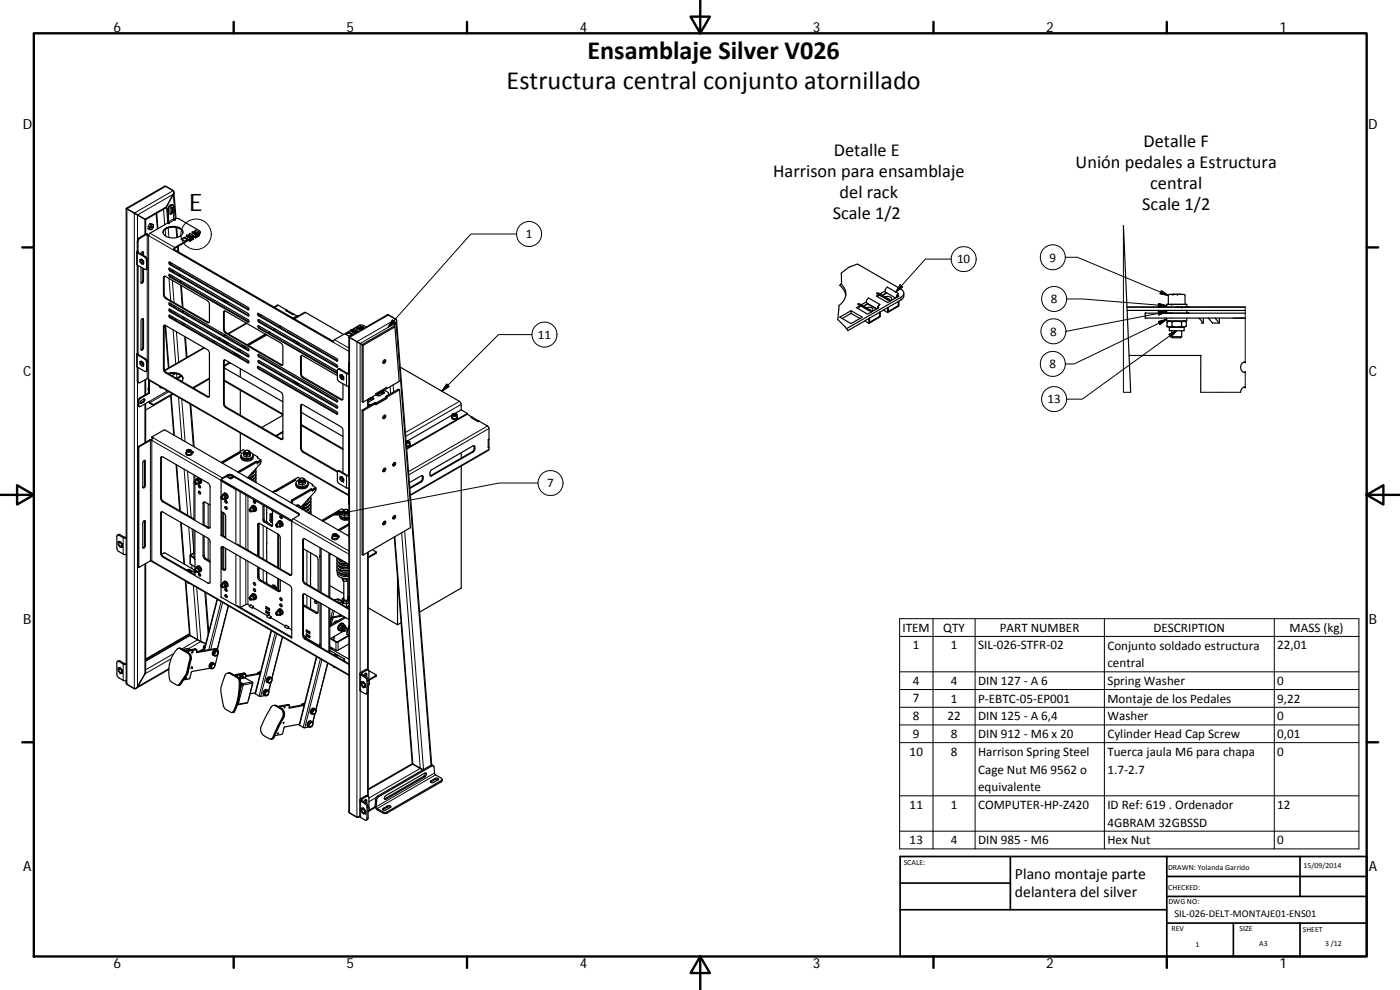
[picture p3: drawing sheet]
<svg xmlns="http://www.w3.org/2000/svg" width="420mm" height="297mm" viewBox="0 0 420 297" stroke-linecap="round" stroke-linejoin="round" font-family="sans-serif">
<defs><g id="words">
<g font-size="7.9">
<text x="176.3" y="17.7">Ensamblaje Silver V026</text>
<text x="152" y="26.7">Estructura central conjunto atornillado</text>
</g>
<text font-size="7.2" x="56.8" y="63.4">E</text>
<g font-size="5.5">
<text x="250.2" y="46.8">Detalle E</text>
<text x="343.2" y="44.1">Detalle F</text>
<text x="232" y="53.1">Harrison para ensamblaje</text>
<text x="322.8" y="50.4">Unión pedales a Estructura</text>
<text x="252" y="59.4">del rack</text>
<text x="345.2" y="56.7">central</text>
<text x="249.9" y="65.7">Scale 1/2</text>
<text x="342.8" y="63">Scale 1/2</text>
</g>
<g font-size="4.7">
<text x="304.6" y="263.9">Plano montaje parte</text>
<text x="304.6" y="269.3">delantera del silver</text>
</g>
<g font-size="4.2">
<text x="34" y="9.6">6</text>
<text x="104" y="9.6">5</text>
<text x="174" y="9.6">4</text>
<text x="244" y="9.6">3</text>
<text x="314" y="9.6">2</text>
<text x="384" y="9.6">1</text>
<text x="6.8" y="38.7">D</text>
<text x="410.6" y="38.7">D</text>
<text x="7" y="112.9">C</text>
<text x="410.8" y="112.9">C</text>
<text x="7" y="187.1">B</text>
<text x="410.8" y="187.1">B</text>
<text x="7" y="261.3">A</text>
<text x="410.8" y="261.3">A</text>
<text x="34" y="290.4">6</text>
<text x="104" y="290.4">5</text>
<text x="174" y="290.4">4</text>
<text x="244" y="290.4">3</text>
<text x="314" y="290.4">2</text>
<text x="384" y="290.4">1</text>
</g>
<g font-size="3.9">
<text x="157.8" y="71.5">1</text>
<text x="287.2" y="79">10</text>
<text x="314.9" y="78.5">9</text>
<text x="315.3" y="91">8</text>
<text x="161.4" y="101.7">11</text>
<text x="315.1" y="100.7">8</text>
<text x="314.9" y="110.5">8</text>
<text x="314.4" y="121">13</text>
<text x="164.2" y="146.2">7</text>
<text x="270.9" y="189.5">ITEM</text>
<text x="283.1" y="189.5">QTY</text>
<text x="300.1" y="189.5">PART NUMBER</text>
<text x="346.2" y="189.5">DESCRIPTION</text>
<text x="387" y="189.6">MASS (kg)</text>
<text x="274" y="194.8">1</text>
<text x="285.3" y="194.8">1</text>
<text x="293.5" y="194.9">SIL‐026‐STFR‐02</text>
<text x="332.3" y="194.9">Conjunto soldado estructura</text>
<text x="383.3" y="194.9">22,01</text>
<text x="332.3" y="200.2">central</text>
<text x="274" y="205.4">4</text>
<text x="285.3" y="205.4">4</text>
<text x="293.5" y="205.5">DIN 127 ‐ A 6</text>
<text x="332.3" y="205.5">Spring Washer</text>
<text x="383.3" y="205.5">0</text>
<text x="274" y="210.8">7</text>
<text x="285.3" y="210.8">1</text>
<text x="293.5" y="210.8">P‐EBTC‐05‐EP001</text>
<text x="332.3" y="210.9">Montaje de los Pedales</text>
<text x="383.3" y="210.8">9,22</text>
<text x="274" y="216.1">8</text>
<text x="274" y="221.4">9</text>
<text x="284.3" y="216.1">22</text>
<text x="285.3" y="221.4">8</text>
<text x="293.5" y="216.1">DIN 125 ‐ A 6,4</text>
<text x="293.5" y="221.4">DIN 912 ‐ M6 x 20</text>
<text x="332.3" y="216.2">Washer</text>
<text x="332.3" y="221.5">Cylinder Head Cap Screw</text>
<text x="383.3" y="216.1">0</text>
<text x="383.3" y="221.4">0,01</text>
<text x="273" y="226.7">10</text>
<text x="285.3" y="226.7">8</text>
<text x="293.5" y="226.8">Harrison Spring Steel</text>
<text x="332.3" y="226.8">Tuerca jaula M6 para chapa</text>
<text x="383.3" y="226.7">0</text>
<text x="293.5" y="232.1">Cage Nut M6</text>
<text x="315.3" y="232.1">9562 o</text>
<text x="332.3" y="232.1">1.7‐2.7</text>
<text x="293.5" y="237.4">equivalente</text>
<text x="273" y="242.7">11</text>
<text x="285.3" y="242.7">1</text>
<text x="293.5" y="242.7">COMPUTER‐HP‐Z420</text>
<text x="332.3" y="242.8">ID Ref: 619 . Ordenador</text>
<text x="383.3" y="242.7">12</text>
<text x="332.3" y="248.1">4GBRAM 32GBSSD</text>
<text x="273" y="253.3">13</text>
<text x="285.3" y="253.3">4</text>
<text x="293.5" y="253.3">DIN 985 ‐ M6</text>
<text x="332.3" y="253.3">Hex Nut</text>
<text x="383.3" y="253.3">0</text>
</g>
<text font-size="3.1" x="352.5" y="275.2">SIL‐026‐DELT‐MONTAJE01‐ENS01</text>
<g font-size="2.4">
<text x="271.2" y="259.7">SCALE:</text>
<text x="350.6" y="260.9">DRAWN: Yolanda Garrido</text>
<text x="391.2" y="260.6">15/09/2014</text>
<text x="350.6" y="267">CHECKED:</text>
<text x="350.7" y="271.4">DWG NO:</text>
<text x="351.6" y="279.3">REV</text>
<text x="372" y="279.4">SIZE</text>
<text x="391" y="279.6">SHEET</text>
<text x="358.7" y="284.1">1</text>
<text x="377.9" y="283.8">A3</text>
<text x="397.7" y="283.8">3 /12</text>
</g>
</g></defs>
<g fill="none" stroke="#000" stroke-width=".36">
<path d="M52.2 57.6l.6 8M37.9 62.5l11.4-6.6h.5l2.2 1.3 .2 .4-.1 .5-2.3 4.2-6.1 3.6M37.9 62.5v142.4l.2 .4 2.3 1.4 .8-.5 2.5-4.7v-32.4M37.9 62.5l5.8 3.4M41 75.6v3.7l.2 .2M41.2 79.5v26.5M41.2 75.4l-.2 .2 .2 .2 2.6 1.7 .1 3.3-.3 .1-2.4-1.4M41.2 75.4l.2 .1M41.4 79.7v26.4M41.4 75.5v.2l2.6 1.7 .2 3-.4 .4M42.1 77.9h.1M42.1 77.9a1.11 1.11 0 0 0 .5 1.3h.4"/>
<path d="M42.3 78.1a.4 .4 0 0 1 .5 .3 .4 .4 0 0 1-.3 .5l-.3-.5zM42.3 76.2a.43 .43 0 0 1 .2-.6 .43 .43 0 0 1 .6 .2v.9M42.5 77.8l.1 .1M42.5 77.8l-.4 .1M42.6 77.9l.5 .5M42.6 77.9l.4 .5M42.8 75.5l.1 1.1M43 78.4l.1 .1M43 78.4h.1M43 79.2h.1M43.1 79.1l-.1 .1M43.1 78.4v.7"/>
<path d="M43.1 79.1h.1M43.1 78.5h.1M43.7 65.9v4.4M44.2 70.2l-2.2 1.2-.4 .6-.2 3.5M44.2 70.2l-.2-.1-2.5 1.6-.3 .7v3M44.2 70.5h.4M44.4 67.8l.5 .3M44.4 68.1v.5l.5 .3M45 67.1l.5 .1M45 67.1l.5 .3M45 67.1l-.4 .6M45.4 67.9l.2-.1a.3 .3 0 0 1 0 .4 .3 .3 0 0 1-.4 .1z"/>
<path d="M45.5 67.4l-.6 .7M45.5 67.4h.6M45.6 67.2l.5 .2M46.1 67.4v.8l-.6 .7h-.6v-.8M46.9 64.1l.4 4.6M48.9 69.8a3.5 3.5 0 0 1 4.6-1.4l1.1 .7 .3 .7M49.2 68.9a3.9 3.9 0 0 1 5.7 .4 1.98 1.98 0 0 1-2.3 2.1 2.97 2.97 0 0 1-3.7-1.8zM50.7 67.1l-.4-.2-5.3 3.1-.4 .7h-.4v-.5M50.7 78.7h.3l23.4 13.5a.38 .38 0 0 1 .3 .4 .38 .38 0 0 1-.3 .3l-23.4-13.5zM50.9 78.6l.2 .6 23.6 13.7M51 78.7l-.1 .1M51.3 62.3l.3-.2 .2 .3-.1 1.4a.39 .39 0 0 1-.2 .5 .39 .39 0 0 1-.5-.2v-1.3z"/>
<path d="M51.3 78.9l-.3 .2M51.5 62.1v1.5l-.5 .6M52 61.5a1.25 1.25 0 0 0-1.7 1.3v3.6l.4 .7M52 74.9l48 27.7 .4-.7 4.9-2.8M52.2 74.8l-.2 .1M52.2 74.8l47.8 27.6M52.4 65.8l1.2-.2 6.3 3.6 .2 .5-7.8 4.6-.3 .6M52.4 66l-.3-.4v-3.9a1.21 1.21 0 0 0-1.5 1.2v3.8l.3 .3-.2 .1M52.4 65.8l.3 .1-.3 .1M52.4 65.8v.2M53 68.3l.3 2.9M53.5 73.9l.1 1.7"/>
<path d="M54.4 71.8l1-.6 1 .6-1 .6zM55.4 71.2v.2M55.4 71.4l-.8 .5M55.4 71.4l.8 .5M56 70.6l1.2 .5M56 70.6l1 .6M56 70.6h.1M56.6 72.1l.4 .2M56.8 70.9a.3 .3 0 0 1 .4 0 .3 .3 0 0 1 0 .4l-.2-.1M56.8 70.4l-.5 .3M56.9 70.5l-.4 .3M56.9 70.5h.1"/>
<path d="M56.9 70.5l.8 .5M57 71.2h.1M57 71.2l.2 .1M57.7 69.6l1.2 .6M57.7 69.6l1 .6M57.7 69.6h.1M57.8 70.8l.2-.2-.2 .4zM57.8 70.9l-.9 .6-1-.6 .3-.2-.2 .3M57.9 71.7l.1-.4v.4l-1 .6M57.9 71.7l-.9 .5M57.9 71.3v.4M58 71.7l-1 .6v-.4v.4"/>
<path d="M58 70.6l-1.1-.6-.1 .2v.3l.9 .5M58.3 71.1l.4 .3M58.5 69.4l-.5 .3M58.5 70h.5l-.1 .3M58.6 69.6l-.4 .2M58.7 70.2l.2 .1M58.7 70.2h.1M58.7 71.2v.1M58.7 70.9v.4M59.5 70h.1M59.6 69.8l.1 .1-1 .6-1-.6 .2-.2-.1 .3M59.6 69.7l-.1 .3z"/>
<path d="M59.7 69.6l-1.1-.5-.1 .4 .9 .5M59.7 70.7l-1 .6M59.7 70.4v.3M59.7 70.3v.4M59.7 70.8l-1 .5v-.4v.5M59.7 70.3v.5l-1 .6M60.1 69.6l-.2 .6-7.4 4.3-.3 .3M337.2 67.7l2.1 50M42.3 80.2v4.7a.46 .46 0 0 0 .6 0 .46 .46 0 0 0 .2-.6v-3.7M42.5 95.8l.4-.2 .2 .3v8.5a.43 .43 0 0 1-.2 .6 .43 .43 0 0 1-.6-.2zM42.8 95.6l.1 8.7-.6 .7M42.9 80.5v3.7l-.6 .7"/>
<path d="M49.2 83h.5l12.8 7.4 .4 .9-.2 5.5h-.5l-12.8-7.5-.3-.8zM49.2 97.6h.4l12.9 7.5 .4 .9-.2 13.1h-.5l-12.9-7.6-.2-.7zM49.4 97.6l-.1 13 .2 .8 13.2 7.6M49.4 82.9l-.1 5.4 .3 .9 13.1 7.6M49.5 82.9l-.2 .1M49.5 97.6l1.1 12.8M50.7 90.9l23.7 13.5a.38 .38 0 0 1 .3 .4 .38 .38 0 0 1-.3 .4l-23.5-13.6zM50.7 94.6h.3l23.4 13.5a.38 .38 0 0 1 .3 .4 .38 .38 0 0 1-.3 .4l-23.5-13.7zM50.7 82.4l.3-.1 23.4 13.6a.38 .38 0 0 1 .3 .4 .38 .38 0 0 1-.3 .3l-23.4-13.5zM50.7 92.8h.3l23.4 13.5a.38 .38 0 0 1 .3 .4 .38 .38 0 0 1-.3 .3l-23.4-13.5zM50.8 80.5l23.6 13.5a.37 .37 0 0 1 .3 .4 .37 .37 0 0 1-.3 .4l-23.4-13.5-.3-.4zM50.9 92.7l.3 .7 23.5 13.5"/>
<path d="M50.9 90.9l.3 .6 23.5 13.6M50.9 82.3l.3 .7 23.5 13.5M50.9 94.6l.3 .6 23.5 13.6M50.9 80.5l.3 .6 23.5 13.6M52 81.1l-.4 .2M52.1 81.2l-.2 .3M54 80.4v.5M54.1 82.3l.1 .5M54.3 84.3v.5M54.4 85.7l.5 6.7M55 93.2v.6M55.1 95.2l.1 .5"/>
<path d="M55.3 97.1l.1 .5M67 89.8l.1 .5M67.2 93.4l.4-.1 16.8 9.7 .5 .9-.1 5.6h-.5l-16.7-9.6-.5-1zM67.3 89.9l.2 .7M67.4 93.3l-.1 5.4 .5 1.1 17 9.7M67.4 90l.5 .6M68 90.3l-.3 .4M68.2 90.9v.1M68.3 90.5l-.1 .4M68.4 90.6l-.2 .3M73.9 96.9l-5.5 3.2M77.3 94h.3l23.4 13.6a.41 .41 0 0 1 .4 .3 .41 .41 0 0 1-.3 .5l-23.5-13.6z"/>
<path d="M77.5 95.9l23.5 13.5a.37 .37 0 0 1 .4 .4 .37 .37 0 0 1-.4 .4l-23.3-13.5-.3-.5zM77.5 94l.3 .7M77.6 95.9l.3 .6 23.4 13.5M77.6 97.7l.3 .7 23.4 13.5M77.8 94.7l23.5 13.5M78.3 94.4l-.5 .3M80.8 99.6l-.4 .2M81 99.7l-.4 .2M82.2 92.1l1.2-.6 2.7 1.6M82.4 98.7l-.4 .2M82.6 98.8l-.4 .2M84 97.7l-.4 .3"/>
<path d="M84.2 97.9l-.4 .2M86.1 93.1l-.2 .1 2.1 1.2 .2-.1M86.1 93.1l2.1 1.2M88.2 95.6l3.4-1.9 11.5 6.7M88.2 94.3h.1M88.2 94.3l.9 .5M89.6 94.8l-.3-.1-1.3 .7M104.7 99.7v.2M105.3 99.1l1.1 .6M105.3 99.1l1.1 .5M105.3 99.1h.1M105.3 99.1l1.2 .5"/>
<path d="M106.1 98.8l-.5 .3M106.1 99.4h.5l-.1 .3M106.2 98.6l-.8 .4M106.2 99v.1M106.2 99.1l.8 .4M106.2 99.1l-.4 .2M106.3 98.5l-.2 .4 .9 .6M106.3 98.5l1 .6M106.4 99.7l.1 .1M106.4 99.6v.1M107 98.1l.2 .3M107.1 98.3l.9 .6 1-.6-.2-.1 .1 .2"/>
<path d="M107.2 99.3l-1 .7-1-.6 .3-.2-.2 .3M107.2 98.4h.1M107.3 99.1l-.2 .3M107.8 98.7h.2zM107.9 97.6l-1.6 .9M108 97.5l.2 .5-.9 .5M108 97.5l-1 .6 .2 .4M108.1 97.6h.8l1 .5M108.1 98.1l.4 .2M108.2 98.4h-.5l.1 .3M108.2 97.9l.5 .3M109 98.1l-1.2 .6"/>
<path d="M109 98.1h.1M109 98.1l-1 .6M118.2 97.9l.8-1.4v-.5l-2.8-1.5-11.5 6.6M118.5 98.1l-.3-.2-9.5 5.5-4-2.3M118.5 98.1l1.3 16.3-3.8 2.2M118.5 98.1l-9.5 5.5M119 96.2l10.6 133.4M252.1 95.2l3.3-2 3.4 2-3.4 1.9zM252.4 85.2l-.4 .4 1.4 1.6 .4 1.4M252.4 85.2l.1-3.3 2.4-1.8 2.5-.9 13 7.5a1.3 1.3 0 0 1 .8 1.3 1.3 1.3 0 0 1-.8 1.2l-16.3 9.4M252.4 85.2a3.9 3.9 0 0 1-.6 6.5l-.4 4.2 2.7 2.7M255.4 94l2.7 1.6"/>
<path d="M255.4 94l-2.6 1.6M255.4 93.2v.8M257.5 91.2l3.4 2.1M257.5 91.2l3.4 2M257.5 91.2l.4-.1 3.4 2M258.1 91.7l-1.1 .6 3.4 2 3.3-2-.2-.1M258.1 91.6l-.6 1M259.5 96.3l1.3 .7M260 92.4a1.21 1.21 0 0 1 1.9 .7l-.4 .4M260 90.6l-1.5 .9M260.4 91.2l2.6 1.5M260.4 91.2l-1.2 .7"/>
<path d="M260.4 91.1v.1M260.8 95.5v1.5M260.8 96.7h.2M260.9 93.3l.4-.1 .1 .4M260.9 93.2h.5l.1 .4M260.9 93.2v.1M261 95.4v1.3M263.1 88l3.4 2M263.1 88l3.4 1.9M263.1 88l.5-.1 3.3 2M263.7 88.4l-.7 .4 3.4 2 3.4-2-.5-.2M263.7 88.4l-.2 .7"/>
<path d="M264 95l-3 1.7M264 93.7v1.3M264 91.3l-.5 1.2M264 91.3l-.5 .6-.1 .6M264 91.3l-3.3-1.9-.3 .3a.98 .98 0 0 0-.2 1.3l2.9 1.6M264 95l-3.2 1.9v-1.4M264 93.6v1.4M264.1 93.6v1.5l-3.3 1.9M265.1 93l1.3 .8M265.6 89.1a1.24 1.24 0 0 1 2 .7l-.4 .4M265.6 87.3l-1.5 .9M266.1 87.9l-1.3 .7"/>
<path d="M266.4 92.3v1.5M266.5 93.4l.1 .1M266.5 90h.4l.1 .4M266.5 89.9l.4-.1 .3 .5M266.5 89.9v.1M266.6 92.2v1.3M269.1 89.1l.1 .1M269.6 91.7l-3 1.8M269.6 90.5v1.2M269.6 88.1l-.5 1.1M269.6 88.1l-.5 .6-.1 .6M269.6 88.1l-3.3-2-.2 .2a1.09 1.09 0 0 0-.3 1.4l2.9 1.7"/>
<path d="M269.7 91.8l-3.2 1.8v-1.4M269.7 90.4l-.1 1.3M269.8 90.4v1.4l-3.4 2M271.2 87.9l-.1 1.3-.7 .8-15.9 9.2-.4-.6M338.2 92.1h35.5M338.3 93.1l35.4 .1M343.7 94v1.4h30M343.7 94h.2zM343.9 94h29.8M350.1 94h-.6h2.2M350.1 91.3v.8h6.1v-.8M350.1 94h6.1"/>
<path d="M350.1 95.4v.8h6.1v-.8M350.1 93.1v.9M350.3 96.6l.5-.2 .9 .2M350.3 97.9l.6 .3M350.3 97.9a1.26 1.26 0 0 0 1.4 0M350.6 91.3h5.1M350.6 91.3l.1-2.9 3.2-.1a1.55 1.55 0 0 1 1.8 .3v2.7M350.6 91.3h-.5h6.1h-.5M350.9 98.2h4.5v1h-4.5zM350.9 96.2l-.6 .4v1.3M351.6 99.2v1.8M351.7 96.6l1.8-.2 1.1 .2"/>
<path d="M351.7 96.6v1.3M351.7 97.9a4.6 4.6 0 0 0 2.9 0M351.8 88.3h2.7zM353.7 92.1h3.1h-1M354.6 96.6v1.3M354.6 96.6l.6-.2 .8 .2M354.6 97.9a1.2 1.2 0 0 0 1.4 0M354.6 99.2v1.8M355.4 96.2l.6 .4M356 97.9l-.6 .3M356 96.6v1.3M356.1 94h.7h-.6"/>
<path d="M356.2 93.1v.9M359.8 95.4l1.3 1.5M361.1 95.4v1.5h-.6M362.6 95.4l1.3 1.5h2v-1.5M364.7 95.4l1.2 1.5M41 106.2v3.7l.2 .3M41.2 110.2v4.1l.4 .5M41.2 106l-.2 .2 .2 .3 2.6 1.6 .1 3.3-.3 .1-2.4-1.3M41.2 106l.2 .1M41.4 110.3l.2 4.5h.4l2.3-1.2 .4 .5 59.9 34.6M41.4 106.1v.2l2.6 1.7 .2 3-.4 .5M42.1 108.5a1.1 1.1 0 0 0 .5 1.3h.4"/>
<path d="M42.1 108.5h.1M42.3 108.7a.46 .46 0 0 1 .5 .3 .46 .46 0 0 1-.1 .5l-.4-.2zM42.5 108.4l.1 .1M42.5 108.4l-.4 .1M42.6 108.5l.5 .6v.6M42.6 108.5h.1M42.6 108.5l.4 .5M43 109l.1 .2M43.1 109.7l-.1 .1M43.1 109.7h.1M43.1 109.2h.1M43.3 119.7l-.3 .7-1 .6"/>
<path d="M43.7 113.9v4.5M44.4 116.4l.2 .2M44.4 116.6l.2 .6M44.6 113.9v4M44.6 117.9l-3 1.9-.2 1.7 .4 .5M44.6 117.9l.2 .1M44.6 116.1l-.1 .1M44.8 118l-2.9 1.8-.3 .5v1.5l.3 .2h.3l2.6-1.6 .2 .4 1.1 .6M44.8 114.2v3.8M48 116l.1 .4 .5-.1M48 116h.1M48.3 116.2l-.2 .1"/>
<path d="M48.4 116.2h-.1M50.4 112a3.6 3.6 0 0 1 4.5 1.2l-.1 .7-.3 .5M50.7 112.2a3.4 3.4 0 0 1 4.2 1.4M51.2 118.7l1 11.9M51.7 118.2l-5.6 3.2M52 118.3l-5.9 3.4v-.3M52.7 112.1l-1.1 .6M54.3 112.7l-1.3 .8M54.5 112.9l-1.3 .7M55.6 101.1l.5 6.1M61.2 104.3l-11.8 6.8M62.9 113.7l-4.8 2.8"/>
<path d="M62.9 113.5l-5 2.8M64.5 102.4l-.5 .2M66.1 101.5l-.5 .2M67 102l.1 .5M67.2 108.1l.4-.1 17.1 10 .2 .5v13.1l-.2 .3-.4-.1-17-9.9-.2-.7zM67.3 114.3l17.5 10.2M67.3 114.1l17.5 10.1-.2 .6-6.1 3.5M67.3 102.2l.2 .6M67.4 108l-.1 13.1 .4 .8 17.1 9.9M67.4 102.3l.5 .5M67.7 100.6l-.5 .2M68 102.6l-.3 .3"/>
<path d="M68.2 103.2h.1M68.3 102.7l-.1 .5M68.4 102.8l-.2 .4M68.9 108.7l-1.6 1.2M69.1 108.9l-1.4 .7a.5 .5 0 0 0-.4 .5 .5 .5 0 0 0 .4 .5l17.2 9.9M70.3 105.7l1.6 1.1v.4M70.8 106.2l-.3 .1M71 106.3l-.3 .1M71.6 106.7l-.3 .1M71.8 106.7l-.3 .2M71.8 104.8l-.4 .2M71.9 107l-.1 .1"/>
<path d="M72.1 110.6v2.6M72.1 117.1v7.5M72.1 105v.5M72.7 103.9h.3l.3 .3M73 103.9v.2M73.2 103.8h-.7M73.6 103.9l-.4 .3M77.4 109.9l23.6 13.6a.37 .37 0 0 1 .4 .4 .37 .37 0 0 1-.4 .3l-23.5-13.6zM77.5 106.3l23.5 13.5a.37 .37 0 0 1 .4 .4 .37 .37 0 0 1-.4 .3l-23.3-13.4-.3-.5zM77.5 108.1l23.5 13.6a.37 .37 0 0 1 .4 .3 .37 .37 0 0 1-.4 .4l-23.4-13.6zM77.5 109.9l.3 .7 23.5 13.5M77.6 106.3l.3 .7 23.4 13.5"/>
<path d="M77.6 108.1l.2 .6 23.5 13.6M79.7 100.2l-5.5 3.2M79.9 100.4l-5.6 3.1M88.2 102l.1 .5M88.2 114.2l.1 .6M88.5 102.2l.2 .6M88.5 114.4l.2 .6M88.7 102.3l.4 .5M88.7 114.5l.4 .6M89.2 102.6l-.2 .3M89.2 114.8l-.2 .4M89.4 103.2h.1"/>
<path d="M89.4 115.4h.1M89.5 102.7l-.1 .5M89.5 115l-.1 .4M89.7 102.8l-.3 .4M89.7 115.1l-.3 .3M90.5 106.6l-.1 5.7 .4 .7 12.1 6.9M101.3 111.4l-23.7-13.7a.41 .41 0 0 0-.2 .5 .41 .41 0 0 0 .3 .3l23.6 13.5M101.3 112.7l-10.5-6-.5 .1-.1 5.4 .1 .6 .5 .5 11.8 6.7 .3-.3v-4.5M101.4 110.8l.6-.1 2.2 1.3h.4M102.3 112.8a.39 .39 0 0 1 .5 .2 .39 .39 0 0 1-.2 .5zM102.5 112.5h.1M102.5 112.5l-.5 .1a1.26 1.26 0 0 0 .6 1.3l.4-.1"/>
<path d="M102.6 112.5h.1M102.6 112.5l.5 .6M102.6 112.5l.4 .6M103 113.1l.1 .1M103 113.1h.1M103 113.8h.1M103.1 113.1v.6M103.1 113.1v.1M103.1 113.7l-.1 .1M103.7 100.2l1-.5 1 .5-1 .6zM103.9 100.4l.8-.5 .8 .5M104.6 112h.1"/>
<path d="M104.7 101.1v142.5l.2 .3M104.7 108.7l-.1 .3M104.7 112.2l-.7-.1-2.2-1.3-.5 .2 .1 3.1 2.7 1.7h.6M109 103.6l-.3-.2v17.1l.3 .2M109 103.6v17.1M112.1 119.8l-.6-.1-1 .5M113.1 118.4l1.5-.9a.38 .38 0 0 1 .6 0 .38 .38 0 0 1 0 .5l-1.2 .7a.52 .52 0 0 1-.9-.3zM114.9 117.8v.4M115.1 108.2l.4-.2a.54 .54 0 0 1 .1 .7 .54 .54 0 0 1-.7 .2zM115.2 117l1.4 .8v.7l-.9 .5 .3 .1M115.3 117.9h-.8l-1.3 .8M115.3 108v.5l-.4 .2"/>
<path d="M115.5 107.9a.77 .77 0 0 1-.6 1M115.7 119h.1M115.7 119l.4 .1M115.9 116.5l.1 .1M115.9 116.3v.3l-3.1 1.8M116 119.4l.1 .1M116 119.1v.4l-3.2 1.8M116 119.1l-3.2 1.9M116 116.6v-.4l-3.2 1.9v.4l-3.8 2.2M116.1 119.5l-3.3 1.9v-.4M116.1 119.1v.4M119.9 117l-.3-.2-3.9 2.2"/>
<path d="M119.9 117l3.3 41.3-14.2 8.2M119.9 117l-3.8 2.1M120.1 110.2l17.8 10.2 .5 .8v1.8M338.9 106.7h21.6M351.6 101h3M351.6 101l.3 .3h2.4l.3-.3M360.4 106.7v11M373.3 108.6l.4 .3M373.3 116.2l.4 .2M373.7 116.1a1.49 1.49 0 0 0-1.4 1.6M373.7 108.6a1.61 1.61 0 0 0-1.4 1.6 1.61 1.61 0 0 0 1.4 1.6M373.7 111.5l-.4 .2"/>
<path d="M42.3 120.3l.8-.5a.43 .43 0 0 1 .5 .4 .43 .43 0 0 1-.5 .4l-.7 .5a.4 .4 0 0 1-.5-.4 .4 .4 0 0 1 .4-.4zM43.1 138.2l.3-.1 .2 .3v7.3a.43 .43 0 0 1-.2 .6 .43 .43 0 0 1-.5-.1v-7.4zM43.4 138.1v7.5l-.5 .7M43.7 121.1v11.6M44.6 120.5l.4 .6 1.1 .6-2.4 1.3M45.6 131.1l.2 .5M45.6 131.1l3.6-2h.4l55.1 31.8M45.6 131.1l.4 .3-.4 .7h-.5l-3.5 2.2 .1 35.9 3.5-2 .4 .1 .1 .3 59 34M45.6 131.9l-.7 .1-3.3 1.9-.2 .4v35.6l.3 .3M48.4 137.1h.5l13.9 8.2 .2 .5-.1 12.6h-.5l-14-8.2-.2-.6zM48.5 137v12.9l.6 .5 9.2 5.4M52.8 139.4l1.1 13.8"/>
<path d="M55.8 136a.92 .92 0 0 0 .9 .7 .92 .92 0 0 0 .9-.7M55.9 135.7a.81 .81 0 0 0 .5 .9 .81 .81 0 0 0 1-.3l.2-.2-.2-.5 .6 .2M56.1 135l.4-.1 .8 .1 .1 1a.86 .86 0 0 1-1.5 0zM56.4 135.1l.7 .1-.5 .3-.3-.2zM56.4 135.1v.3M56.8 135.4h-.3M56.8 135l.1 .4M57.2 121.3l1.1 12.7M57.4 135.4l.6 .2-.4 .5M71.9 135.5l.4 .2-5.6 3.2 5.5-3.2-.3-.2-5.6 3.2M71.9 135.5v.1M72.1 129.9v5.5"/>
<path d="M72.3 136.6a1.99 1.99 0 0 0 3.2 .9l.4-.5v-.4M72.3 137.1a2 2 0 0 0 3.2 .9l.4-.5v-.4M72.4 136.9a1.86 1.86 0 0 0 2.8 1l.6-.4 .1-.6M73.1 136.3v.5l.9 .3M73.1 136.3l.9 .4M73.4 135.3a.9 .9 0 0 1 1.5 .5 .91 .91 0 0 1-.9 .3 .91 .91 0 0 1-.7-.7zM73.5 135.5a.62 .62 0 0 0 .6 .5 .62 .62 0 0 0 .6-.5M73.5 135.2l-.5-.3-1.1 .6M73.6 135.3a.53 .53 0 0 1 .7-.2 .53 .53 0 0 1 .3 .6 .59 .59 0 0 1-.7 .1 .59 .59 0 0 1-.3-.5zM74 136.7v.4M75 136.4v.4M75 136.8l-1 .3"/>
<path d="M75 136.4l-1 .3M75 135.7a.92 .92 0 0 1 .9 1 .92 .92 0 0 1-1 .8 1.78 1.78 0 0 1-2.5-1.1l.8-.7M75.2 135.8l-.2 1M75.2 135.8l-.2 .6M75.2 135.8l-.2-.2a.86 .86 0 0 1-.9 .8 .86 .86 0 0 1-.8-.8l-.2 .7M75.8 136.2l1.5 .9-.1 .3 1.1 .6v.3M76.9 138.4l.3 .2M77.2 138.6l-5.5 3.2M77.4 137.2v.2M78.3 138.3l-.2 .8-3.8 4.3a2.09 2.09 0 0 0 2.4-2.4M78.3 138.3l-1.1 .7v-.4M78.3 138l-1.1 .6"/>
<path d="M84.9 129.7l-1.9 1.1M84.9 129.5l-2.1 1.2M90.4 127.7l12.5 7.2M90.4 123.7l12.5 7.3M90.4 127.4l12.5 7.2M90.5 121.3l-.1 13.3 .3 .5 10.7 6.3 .4-.2 2.4 1.4h.4M108.7 123.1l3.8-2.2 .3 .2-3.8 2.1M108.7 123.1l.3 .1M108.7 123.1v43.3l.3 .1M109 123.2v43.3M110.5 120.6l1.5-.8a.43 .43 0 0 0-.1-.6 .43 .43 0 0 0-.6 .2l-.8 .4v2.2M110.5 121.7h.5"/>
<path d="M112.5 120.8v.1M112.5 120.8l-.8 .5h-1.2M112.5 120.8l.3 .2M115.1 124.8l.4-.2a.53 .53 0 0 1 .1 .7 .53 .53 0 0 1-.7 .2zM115.3 124.6a.41 .41 0 0 1 0 .5 .41 .41 0 0 1-.4 .2M115.5 124.5a.76 .76 0 0 1-.6 1M118.1 139l.4-.3a.54 .54 0 0 1 .1 .8 .54 .54 0 0 1-.7 .2zM118.2 138.9v.3l-.3 .2M118.4 138.7v.5l-.5 .4M121.8 132.3a.8 .8 0 0 1 1.2 .4l-.1 .9-.9 .2M121.9 132.4l.2 .4h.4l.2-.3-.3-.1-.5 .1M122.4 132.4v.4"/>
<path d="M122.4 132.7l-.3 .1M123 133.1a.66 .66 0 0 1-.2 .7 .66 .66 0 0 1-.8 0M123.1 133.3a.75 .75 0 0 1-1.1 .7M135.5 125.2a.91 .91 0 0 0 .9 .7 .91 .91 0 0 0 .9-.7M135.6 124.6l-13.2 7.6M135.6 124.9a.7 .7 0 0 0 .3 .8 .7 .7 0 0 0 .8-.1l.6-.3-.2-.4M135.8 124.2l.6-.2 .5 .1 .2 .3v.8a.86 .86 0 0 1-1.5 0zM136.1 124.2v.4M136.1 124.2l.7 .2-.1 .2-.7-.1zM136.5 124.2l.1 .4M136.5 124.6h-.3M138.4 139.8v36.6l-12.4 7.2"/>
<path d="M138.4 135.8v1.6M138.4 123l1.9 1.1M138.4 123l-1.8 1.1M140.2 124.3l1.4 .8M140.3 124.1l-18.2 10.5M140.3 124.1l-18.2 10.6M141.4 125.3l2.1 1.2 .3-.1M141.6 125.1l-.2 .2M141.6 125.1v.1M141.6 125.2l2.2 1.2M142.2 133.7v1.2l-.4 .6-12.7 7.2M143.8 126.4h.1"/>
<path d="M143.8 126.4l2.5 1.4 .4 .4 .1 3.6-.3 .1v2.4l.2-.1M146.7 131.8v2.4M146.7 134.2l-.2 .1M146.8 134.2l-.2 .9-23.4 13.5M43.2 156.2l.4 .3v7.3a.43 .43 0 0 1-.2 .6 .43 .43 0 0 1-.5-.2v-7.3zM43.4 156.2v7.5l-.5 .7M48.4 153.6h.5l13.9 8.3 .2 .7v12.2l-.2 .2-13.9-7.9-.5-.4-.2-.5zM48.5 153.5v12.9l.6 .6 9.4 5.4M54.2 156.7l1 12.5M58.2 159v8.5l.3 .4v3M58.2 142.5v13.2M58.3 144.8v-.1a.3 .3 0 0 1 .4 .1 .3 .3 0 0 1-.1 .4l-.1-.1a.32 .32 0 0 1-.2-.4 .32 .32 0 0 1 .4-.2l.2 .7h-.3"/>
<path d="M58.6 144.4a.4 .4 0 0 1 .4-.4 .4 .4 0 0 1 .4 .4l.1 .7h-.5M58.7 144a.66 .66 0 0 1 .9 .3 .66 .66 0 0 1-.2 .9M58.8 144.2l-.4 .3M59 143.7l-.2 .3M59 143.7l.3-.2 .6 .3M59 143.7l.7 .3M59.1 143.6a.84 .84 0 0 1 1.1 .4 .84 .84 0 0 1-.2 1.1M59.3 145l-.4 .3M59.5 145.2h.2M59.6 147.5a.42 .42 0 0 1 .5 .2 .42 .42 0 0 1-.2 .5zM59.6 145.6a.45 .45 0 0 1 .5 .3 .45 .45 0 0 1-.2 .5l-.3-.5zM59.7 144l.3 .8"/>
<path d="M59.7 143.3l-.4 .1M59.8 145.6l.4 .6M59.8 147.4l.4 .6M59.9 143.8l.3 .8M59.9 143.8l-.2 .2M60 144.8l-.3 .4M60.1 143.6a.91 .91 0 0 1 .1 1.4M60.2 144.6l-.2 .2M60.2 144.6l-.5 .6M61 157.4l2 1M61.3 150.6l-.1 6.9M63 151.6l-1.6-1-.4 .2-.1 6.6"/>
<path d="M66.3 149.4l.1-.2a.31 .31 0 0 1 .4 .2 .31 .31 0 0 1-.3 .4l-.1-.1a.33 .33 0 0 1-.2-.4 .33 .33 0 0 1 .3-.2 .33 .33 0 0 1 .3 .3v.5l-.3-.1M66.3 149.6v11.1M66.5 153.5l.7 .5 .5 .6v6.7M66.6 153.6v6.9M66.6 148.9v-.1a.59 .59 0 0 1 .8 .2 .59 .59 0 0 1-.2 .8l-.2-.1M66.7 148.6a.68 .68 0 0 1 .9 .3 .68 .68 0 0 1-.2 .9M66.8 148.8l-.5 .3 .1-5.3 2.1-1.4h1l20.2 11.7v.5l-1.8 1.1-.3 .7-.1 16.1-.6 .1-20.6-11.9M66.9 153.8v6.9M67 148.2l-.2 .4M67 148.2l.6 .4M67 148.2l.3-.1 .6 .3M67.1 148.2a.86 .86 0 0 1 1 .1 .86 .86 0 0 1 .2 1l-.4 .3"/>
<path d="M67.2 148.1a.91 .91 0 0 1 1.1 .4 .91 .91 0 0 1-.2 1.1M67.2 149.6l-.4 .3M67.4 149.8h.2M67.6 152a.44 .44 0 0 1 .5 .3 .44 .44 0 0 1-.2 .5l-.3-.3zM67.6 150.2h.2a.45 .45 0 0 1 .4 .3 .45 .45 0 0 1-.3 .5l-.3-.3zM67.6 148.6l.3 .8M67.8 152l.4 .6M67.8 150.2l.4 .6M67.9 148.4l.3 .8M67.9 148.4l-.3 .2M67.9 149.7l-.3 .1M67.9 143l1.2 .6 1.2-.5"/>
<path d="M67.9 149.4l-.3 .4M68.2 149.2l-.3 .2M68.2 149.2l-.3 .5M69.8 142.9l-.9 .6M70.2 143l-1.1 .6M70.2 143.1v.1M70.8 146.8l-4.3-2.5 21.1 12.2M71.3 141.6l5.6-3.2zM74.7 143.3v.3M74.8 153.1v-.1a.29 .29 0 0 1 .4 .1 .29 .29 0 0 1-.1 .4l-.1-.1a.31 .31 0 0 1-.2-.4 .31 .31 0 0 1 .4-.2 .35 .35 0 0 1 .3 .4 .35 .35 0 0 1-.4 .3M74.9 143.3l.5 .2M75.1 153.5h.1"/>
<path d="M75.1 152.7a.41 .41 0 0 1 .4-.4 .41 .41 0 0 1 .4 .4l.1 .7h-.4M75.2 142.4l.2 .1M75.2 152.3a.68 .68 0 0 1 .9 .3 .68 .68 0 0 1-.2 .9M75.3 152.5l-.4 .3M75.6 151.9l-.3 .4M75.6 151.9l.6 .4M75.6 151.9a.86 .86 0 0 1 1 .1 .86 .86 0 0 1 .2 1l-.4 .4M75.7 142l.2 .1M75.7 143l.2 .1M75.7 144l.2 .1M75.7 151.8a.91 .91 0 0 1 1.1 .4 .91 .91 0 0 1-.2 1.1M75.8 153.3l-.5 .2"/>
<path d="M75.8 151.8l-.2 .1M75.8 151.8l.6 .3M75.9 141.9l.1 .1M75.9 143.9l.1 .1M75.9 142.9l.1 .1M76 153.4l.2 .1M76.1 150.2a.44 .44 0 0 1 .5 .3 .44 .44 0 0 1-.2 .5l-.3-.3zM76.2 152.3l.3 .8M76.2 141.6l-.4 .6-.9 .5M76.2 142.7l-.4 .6-.9 .4M76.2 143.7l-.4 .5M76.4 150.2l.3 .6"/>
<path d="M76.4 152.1l.3 .8M76.4 152.1l-.2 .2M76.4 153.4l-.2 .1M76.5 153.1l-.3 .4M76.6 150.4l-.2 .2M76.7 142a1.65 1.65 0 0 1-1.1 2.1M76.7 143a1.33 1.33 0 0 1-.3 1.5M76.7 144l.1 .8M76.7 150.7h-.1M76.7 152.9l-.2 .2M76.7 152.9l-.3 .5M76.8 140.6a2.03 2.03 0 0 1-1.4 1.5"/>
<path d="M77.7 157l-.1 9.9M79 151.7h.2l.1 4.4 2.5 1.6-.2 .2-2.4-1.3-.3-.4zM80 154.1v2.6M80 152.2v1.9M80 158.3v7.3M80 154.1h.1M80 156.5h.1M81.4 155.9l.4 .6M81.4 154.2v1.8l.4-.3v-1.3M81.5 153l.3 .4v4.3M81.8 154.5l-.7-.2v1.9l.7 .7M82.5 147.3l-.7 .3"/>
<path d="M82.8 157.6v-.1a.3 .3 0 0 1 .4 .2 .3 .3 0 0 1-.2 .4l-.1-.1a.31 .31 0 0 1-.1-.4 .31 .31 0 0 1 .4-.2l.2 .6-.3 .1M83 158.1h.1M83 157.2l.1-.1a.56 .56 0 0 1 .8 .2 .56 .56 0 0 1-.3 .8l-.1-.1M83.3 157.1l-.5 .3M83.5 156.5l-.3 .4a.67 .67 0 0 1 .9 .3 .67 .67 0 0 1-.2 .9M83.5 156.5l.6 .4M83.6 156.5a.93 .93 0 0 1 1 .3 .93 .93 0 0 1 .1 1.1h-.3M83.7 156.4a.92 .92 0 0 1 1.1 .4 .92 .92 0 0 1-.2 1.1M83.7 157.9l-.4 .2M83.7 156.4l-.2 .1M83.7 156.4l.7 .3M83.9 158l.2 .1"/>
<path d="M84.1 154.8l.1-.1a.46 .46 0 0 1 .4 .4 .46 .46 0 0 1-.2 .5l-.4-.5zM84.1 156.9l.3 .8M84.3 154.8l.4 .6M84.4 156.7l-.3 .2M84.4 156.7l.3 .8M84.4 155.1l.2 .2M84.4 157.9l-.3 .2M84.4 157.7l-.3 .4M84.7 157.5l-.3 .2M84.7 157.5l-.3 .4M87.5 150.1l.3 .2v.4M87.5 150.1l.3 .2"/>
<path d="M87.5 150.1v.1M87.8 150.7h.1M87.8 150.3v.4M87.8 150.3l-.7 .4M87.8 150.7l-.4 .2M88.7 144l-5.9 3.4-.3-.1M88.7 144l-.3-.2-5.9 3.5M88.8 144.9a1.78 1.78 0 0 0 2.7 1.2l.8-.6 .1-.6M88.8 145.3a2.05 2.05 0 0 0 3.3 .7l.3-.7M88.8 145.4a1.69 1.69 0 0 0 2.4 1.2 1.14 1.14 0 0 0 1.2-1.2M89 151.8l.6-.2 .3 .2M89.2 151.9l.4-.2 .4 .2"/>
<path d="M89.6 144.2l.2 1M89.6 144.2l.2 .6M89.7 151.6l-.4-.1-.5 .2M89.8 144a.87 .87 0 0 0 .8 .8 .87 .87 0 0 0 .9-.8l.2 .6M89.8 145.2l1 .3M89.8 152.3l.6 .1M89.8 144.8v.4M89.8 144.8l1 .2M89.8 154.5l-20.2-11.8h-1.1l-1.9 1.2 21 12.2M90 151.9l-.3 .3M90 151.9l.3 .5M90 143.8a.6 .6 0 0 0 .6 .5 .6 .6 0 0 0 .6-.5"/>
<path d="M90 152.4h.4l.2 .3 .8-.3M90.1 143.6l-.6-.4-1.1 .6 .3 .2M90.1 143.6a.58 .58 0 0 1 .6-.2 .58 .58 0 0 1 .5 .6 .58 .58 0 0 1-.7 .2 .58 .58 0 0 1-.4-.6zM90.3 143.5a.53 .53 0 0 0-.5 .7 .53 .53 0 0 0 .8 .2 .53 .53 0 0 0 .8-.2 .53 .53 0 0 0-.5-.7M90.8 145v.5M91.2 151.4l-.3 .1M91.2 151.7l.1 .1M91.2 152.5v.3M91.2 152.5l.2 .2M91.4 152.4l-.1 .4M91.4 151.6v.2M91.6 144h-.1a.91 .91 0 0 1 .9 1 .91 .91 0 0 1-1 .9 1.79 1.79 0 0 1-2.6-1.1l1-.8-.2 .2"/>
<path d="M91.6 151.4l.1 .3M91.7 144.6v.4l-.9 .5M91.7 144.6l-.9 .4M91.7 151.5l.2 .1M91.7 152.3v.4M91.7 153.3v.1M91.7 152.5l.2 .1M91.8 150.5l.1 .1M92.2 144.4l1.6 1-.1 .3 1.1 .6v.4M92.2 153.1l.2 .1M92.2 151.1l.2 .1M92.2 152.1l.2 .1"/>
<path d="M92.2 150.1l.2 .1M92.4 150.9l.2 .2M92.4 149.9l.2 .2M92.4 152l.2 .1M92.4 153l.2 .1M92.5 149.9l-.2 .1M92.6 149.8l-.1 .1M92.7 150.7a2.21 2.21 0 0 1-2.1 1.2l1.1-.6M92.7 151.8a2.17 2.17 0 0 1-1.8 1.1M92.7 152.8l-.7 .8M92.7 153.8l-.1 .1M92.7 149.6l-.4 .7-.6 .3"/>
<path d="M93.1 149.2l-.5 .4M93.2 149a2.04 2.04 0 0 1-2.2 2.4M93.2 150.1a2.25 2.25 0 0 1-2.7 2.4M93.2 151.1a1.85 1.85 0 0 1-1.5 2.2M93.2 152.1a1.56 1.56 0 0 1-.6 1.8M93.2 153.1v1.1M93.2 154.1l.1 .2M93.4 146.7l-5.9 3.4M93.7 146.9l-5.9 3.4M93.7 146.9l-.3-.2-5.9 3.4M93.9 145.5v.2M94.8 146.7l-.3 .9-4.2 4.6"/>
<path d="M94.8 146.7l-1.1 .6v-.4M94.8 146.3l-1.1 .6M101.3 141.6l-10.5-6-.5-.6-.1-13.2 .3-.5 12.2 7.1 .2 .5v13M101.9 153.4l-.3-.2-5.1 3M101.9 153.4l-5 3M102 154.3a1.79 1.79 0 0 0 2.7 1.1M102 154.8a1.78 1.78 0 0 0 2.7 1.1M102 154.7a1.85 1.85 0 0 0 2.7 1M102.3 143.4a.39 .39 0 0 1 .5 .2 .39 .39 0 0 1-.2 .6zM102.5 143.1l.1 .1M102.5 143.1h.1M102.5 143.1l-.5 .1v.6l.5 .6h.6v-.7"/>
<path d="M102.6 143.1l.5 .6M102.6 143.1h.1M102.6 143.2l.4 .5M102.7 153.9l.2-.5a.9 .9 0 0 0-.9 .9 .9 .9 0 0 0 .9 .9h1.8M102.7 153.9v.4l.7 .5M102.7 153.9l.7 .5M102.9 153.3a.92 .92 0 0 0 .8 .8 .92 .92 0 0 0 1-.5M103 143.7l.1 .1zM103 143.7h.1M103 153.1a.93 .93 0 0 1 1.6 .4 .91 .91 0 0 1-.9 .4 .91 .91 0 0 1-.7-.7zM103.1 143.8h.1M103.2 153.1l.1-.1a.57 .57 0 0 1 .6-.2 .57 .57 0 0 1 .4 .6 .69 .69 0 0 1-1.1-.3z"/>
<path d="M103.2 153l-.6-.3-1 .5 .3 .2M103.4 154.4v.4M104.4 153.2a.62 .62 0 0 1-.6 .5 .62 .62 0 0 1-.6-.5M104.5 154.2l-1.1 .2M104.5 154.2v.5M104.5 154.7l-1.1 .1M104.6 150.9l.1 .3M104.6 142.6h.1M104.7 153.4v.1M104.7 154.4l-.2 .3M104.7 157.6l-2.9 1.6M104.7 153.9l-.2 .3"/>
<path d="M104.7 142.8l-.7-.1-2.2-1.3-.5 .2v2.8l.2 .5 2.5 1.5 .7 .1M104.7 157.2l-3.2 1.8M115.2 156.5l.3-.1a.54 .54 0 0 1 .1 .7 .54 .54 0 0 1-.7 .2zM115.2 140.6l.1-.1a.39 .39 0 0 1 .5 .3 .39 .39 0 0 1-.2 .5l-.1 .1a.35 .35 0 0 1-.6 .1 .35 .35 0 0 1 .1-.6zM115.3 140.6v.4l-.4 .2M115.3 156.5v.4l-.4 .2M115.5 140.5a.77 .77 0 0 1-.6 .9M115.5 156.4a.78 .78 0 0 1-.6 1M118.1 155l.4-.3a.49 .49 0 0 1 .1 .7 .49 .49 0 0 1-.7 .1zM118.2 154.8v.3l-.3 .3M118.4 154.7v.4l-.5 .5M122.8 144.8l3.6-2.1h.3l.2 .2v.9l-.3 .7-3.6 2.1"/>
<path d="M126.7 142.7v1l-.3 .7-3.4 1.9M129.4 141l12.6-7.2h.4v1.2l-.4 .6-12.7 7.3-.3-.3v-.9zM35.2 160.5l.6-.2 1.5 .9h.6M35.5 162.5a1.34 1.34 0 0 0 .5 1.6h.6M35.7 162.9a.58 .58 0 0 1 .7 .3 .58 .58 0 0 1-.2 .7 .78 .78 0 0 1-.5-1zM36 162.5l.1 .1M36 162.5h-.5M36.1 162.6l.5 .6M36.6 163.2h.1M36.6 164.1h.1M36.6 163.2l.1 .2M36.7 163.2h.1"/>
<path d="M36.7 164.1h-.1M36.7 164.1h.1M36.7 163.4v.6M36.7 164v.1M36.7 164l-.1 .1M37.9 161.5l-.8-.1-1.6-.9-.4 .2v4.1l.4 .6 1.5 .8 .9 .2M48.5 166.3l1-.4 8.8 5.1M55.6 174.3l1.3 16.3M56 171l.8-.1 1.7 .9M56.2 174.6v.1M56.2 174.7l.5 .2M56.4 171.2a.72 .72 0 0 1 1 .6"/>
<path d="M56.4 174.8l.4 .1M56.7 171.3l.4 .1v.2M57 166.6l.1 2.6 1.4 .9M57.1 171.4v.2M58.2 165.9l-1.1 .7 1.1 .8M58.2 166l-.9 .6 .9 .7M58.3 171.2v-.1a.28 .28 0 0 1 .5 .1 .28 .28 0 0 1-.3 .4 .34 .34 0 0 1-.3-.4 .34 .34 0 0 1 .4-.3 .34 .34 0 0 1 .3 .4v.3h-.3M58.5 171.6v.9M58.6 170.8a.4 .4 0 0 1 .4-.4 .4 .4 0 0 1 .4 .5 .41 .41 0 0 1 .2 .5 .41 .41 0 0 1-.6 .2M58.7 170.5a.67 .67 0 0 1 .9 .2 .67 .67 0 0 1-.2 .9M58.8 170.6l-.4 .3M59 170.1l-.2 .4"/>
<path d="M59 170.1l.3-.2 .6 .4M59 170.1l.7 .4M59.1 170.1a.86 .86 0 0 1 1.1 .3 .86 .86 0 0 1-.2 1.1M59.3 169.9a.92 .92 0 0 1 1 .5 .92 .92 0 0 1-.1 1.1M59.3 171.5l-.4 .2M59.5 171.6l.2 .1M59.6 172a.45 .45 0 0 1 .5 .3 .45 .45 0 0 1-.2 .5l-.3-.4zM59.7 170.5l.3 .7M59.8 172l.4 .6M59.9 170.3l.3 .8M59.9 170.3l-.2 .2M60 171.5l-.3 .2"/>
<path d="M60 171.2l-.3 .5M60.2 172.4l-.2 .1M60.2 171.1l-.2 .1M60.2 171.1l-.2 .4M60.9 160.6l.1 6.5 .4 .6 1.6 1M61.2 160.8l.1 5.9 .3 .7 1.4 .9M61.7 177.8l.9 11.8M65.2 179.8l-4 15.4M66.3 175.8v-.1a.34 .34 0 0 1 .5 .1 .34 .34 0 0 1-.2 .5M66.3 160.7l.3-.2 1.1 .7M66.3 175.5v-11.2l.5-.3 20.1 11.6 .7 1.1v14.7l-21.3-12.2M66.3 176.1v3.1"/>
<path d="M66.5 179.1l-.2 .1M66.5 176.2l.1 .1M66.6 170.3l1.1 .6M66.6 175.4v-.1a.57 .57 0 0 1 .8 .1 .57 .57 0 0 1-.2 .8h-.2M66.6 164.2l.3 .1M66.7 164l-.1 6.6M66.7 175.1a.66 .66 0 0 1 .9 .2 .66 .66 0 0 1-.2 .9M66.8 175.3l-.5 .2M66.9 164v6.5M67 174.7l-.2 .3M67 174.7l.6 .3M67 174.7l.3-.2 .6 .4"/>
<path d="M67.1 174.6a.84 .84 0 0 1 1 .4 .84 .84 0 0 1-.2 1.1M67.2 174.5a.92 .92 0 0 1 1.1 .4 .92 .92 0 0 1-.2 1.2M67.2 176l-.4 .3M67.4 176.2l.2 .1M67.6 176.6h.2a.45 .45 0 0 1 .4 .4 .45 .45 0 0 1-.3 .4l-.3-.3zM67.6 178.5a.41 .41 0 0 1 .6 .2 .41 .41 0 0 1-.4 .5zM67.6 175l.3 .8M67.7 164.5v6.4l-.5 .2-.7-.4M67.8 176.6l.4 .6M67.8 178.5l.4 .6M67.9 174.9l.3 .8M67.9 174.9l-.3 .1"/>
<path d="M67.9 176.1l-.3 .2M67.9 175.8l-.3 .5M67.9 178.9l.3 .1M68.2 175.7l-.3 .1M68.2 175.7l-.3 .4M71.1 163.2l16.4 9.3M74.8 179.5v-.2a.36 .36 0 0 1 .5 .2 .36 .36 0 0 1-.2 .5M75.1 180h.1M75.1 179.1v-.1a.63 .63 0 0 1 .8 0 .63 .63 0 0 1 .1 .8l-.4 .1M75.2 178.8a.67 .67 0 0 1 .9 .2 .67 .67 0 0 1-.2 .9l.3 .1M75.3 179l-.4 .2M75.6 178.4l-.3 .3"/>
<path d="M75.6 178.4l.6 .3M75.6 178.4l.2-.2 .6 .4M75.6 178.4a.9 .9 0 0 1 1 .3 .9 .9 0 0 1 0 1.1h-.2M75.7 178.2a.92 .92 0 0 1 1.1 .4 .92 .92 0 0 1-.2 1.2M75.8 179.7l-.5 .3M76.1 176.7a.44 .44 0 0 1 .5 .2 .44 .44 0 0 1-.2 .6l-.3-.3zM76.1 174.8a.45 .45 0 0 1 .5 .3 .45 .45 0 0 1-.2 .5l-.3-.3zM76.2 178.7l.3 .8M76.4 176.7l.3 .5M76.4 174.8l.3 .6M76.4 178.6l.3 .8M76.4 178.6l-.2 .1"/>
<path d="M76.5 179.5l-.3 .5M76.7 179.4l-.2 .1M76.7 179.4l-.5 .6M77.3 170.1v3l.4 .9 6 3.5 .4-.3v-3.2M77.3 166.8v-9.4l.4-.4 5.9 3.4 .4 .4 .1 9.9M77.6 170.2v2.7l.4 .9 6.1 3.5M80 163.1h.1M80 165.6v2.7M80 172.2v2.9v-.5M80 165.6h.1M80 171.6v.6M80 172.2h.1"/>
<path d="M81.5 175.8l.3-.1 .6 .3M81.5 175.8l.7 .4M81.5 175.8v.1M81.6 175.8a.84 .84 0 0 1 1.2 .9M81.8 175.7a.95 .95 0 0 1 .9 .1 .95 .95 0 0 1 .3 1M82.2 176.2v.1M82.2 176.2l.2-.2 .3 .6M83.4 160.2v10M83.4 173.5v3.5M84.1 179.4a.45 .45 0 0 1 .5 .3 .45 .45 0 0 1-.2 .5l-.4-.5zM84.3 179.4l.4 .6M91.1 164.7l3.7 2.1 .6 .8 .1 9.6"/>
<path d="M91.2 178.2l-.1 12.5 .6 .9M91.2 161.6l-.1 12.7 .5 .7 4.4 2.6M93.2 172.5h.1M93.2 175v.9M93.2 165.9v9.1M93.2 165.9h.1M93.2 179.2v2.5M93.2 175h.1M96 166.8l-.1 .3M96 166.9v.5M96 166.8h.1M96 164.3v13.3"/>
<path d="M96.4 164.5v13.3M96.4 177.8l8.3 4.8M99 175.7l4.2 2.4M99 166v13.3M99.3 166.2l-.3 .3M99.6 161.2a.92 .92 0 0 0 .9 .8 .92 .92 0 0 0 .9-.8M99.7 161a.68 .68 0 0 0 .3 .8 .68 .68 0 0 0 .8-.1l.5-.2v-.6l.5 .2M99.9 160.3l1.1-.1 .2 .3 .1 .7a.86 .86 0 0 1-1.6 0zM100.2 180l1.5-.2 1.2 .7M100.2 160.3l.7 .2-.6 .2-.2-.2zM100.2 160.3v.4h.5M100.7 160.7h.1"/>
<path d="M100.7 160.3v.4M101.2 171.5a2.14 2.14 0 0 0 2.8 2.1l.7-.1M101.2 168.3a1.33 1.33 0 0 0 1.4 1.9l2.1-.1M101.2 169.4a1.34 1.34 0 0 0 1.4 1.8l2.1-.1M101.2 170.4a1.34 1.34 0 0 0 1.4 1.8l2.1-.1M101.2 171.4a2.55 2.55 0 0 0 3.5 1.5M101.3 160.7l.5 .2-.4 .4M101.6 179.8l-1.3 .2M101.7 170.8a2.18 2.18 0 0 0 3 .7M101.7 169.8a2.18 2.18 0 0 0 3 .7M101.7 168.8a2.18 2.18 0 0 0 3 .7M101.7 167.8l.5 .6 1.4 .3"/>
<path d="M101.8 167.8l-.1 .1M101.8 168.8l-.1 .1M101.8 169.9h-.1M101.8 171.2v-.3l.2 .4M102.1 172a2.75 2.75 0 0 0 2.6 .5M102.4 170.1l-.3 .3M102.5 168.6l.7-.2v.3M102.5 169.2l-.4 .2M102.5 168.1l-.4 .2M102.7 179.7l.3 .6M102.7 173.5l.3 .7M102.7 179.7l.1 .7"/>
<path d="M102.7 168.2l-1.1-.4-.4-.5a1.56 1.56 0 0 0 1.8 1.9h1.4M102.9 173.5l.1 .2M103 173.7l1 .2M103 174.2l1 .2M103 173.7v.5M103.2 169.2v.5M103.2 170.3v.4M103.2 169.5l-.7 .1M103.8 171.3h.1M104 173.9v.5M104.2 173.6h-.8M104.4 174.3v5.4a.69 .69 0 0 1-1.2 0v-5.4"/>
<path d="M104.4 179.3l.3 .3M104.4 169.2l.1 .4M104.4 170.2v.4M104.4 179.4a.47 .47 0 0 1 .2 .6 .47 .47 0 0 1-.6 .2 .66 .66 0 0 1-.7 0 .66 .66 0 0 1-.3-.7l.2-.1-.5 .3M104.4 178.8l.3 .2M104.6 173.5l-.6 .4M104.7 174.1l-.7 .3M104.7 160.3l-.4 .4M104.7 169.3l-13.2-7.6-.6 .1-.1 12.3 .3 .7 13.6 8M104.7 160.3l-.1 .1M110.5 165.7v35.3l-.7-.1-1.8 1.2 .2 .4 1.5 .8 .4 .7v3.9l-.2 .3-1.9-1.1v-5M111.7 164.9l1.2 .9-2.4 1.3"/>
<path d="M112.9 165.7l-.1 .4-2.3 1.3M118.3 161.1l5.4 68.1M119.3 173.5v14l1.1-.7M35.2 198.5l.7-.2 1.4 .8h.6M37.9 199.3h-.8l-1.6-.9-.4 .2 .1 4.2 .5 .6 1.4 .8 .8 .1M43.7 197.8l13.2-7.6-13.2 7.7M53.2 194.7l.6-.2 2.6 1.5a1.79 1.79 0 0 1 .5 1.9l-1 4.2-2.2 3.4-.5 .1-1.8-1a3.1 3.1 0 0 1-.7-2.8 9.4 9.4 0 0 1 2.5-7.1zM53.7 194.5l.4 .1M54 194.5l2.7 1.5a1.75 1.75 0 0 1 .7 1.9l-1 4.2-2.2 3.3-.4 .2M54.1 194.6l2.4 1.4a1.7 1.7 0 0 1 .7 1.9l-1.1 4.2-2.1 3.3-.4 .2M54.2 194.6l2.3 1.4a1.7 1.7 0 0 1 .7 1.9l-1.1 4.3-2.1 3.3-.5 .1M54.8 194.9l1.4-.3 .5 .3"/>
<path d="M55.8 195.5h.1M56.3 195.7h.1M56.9 190.6l4.8 2.6M56.9 190.6l-13.2 7.6M57.2 194.9l-.3-.1-.3 .2M57.5 195.8l.1 .1M57.8 195.5h.1M57.9 195.6l-.3 .1 .2 .2M57.9 195.6h.1M58.6 194.8h.1M58.6 194.8l-2.5 .4-.2 .3M58.7 194.8l-2.6 .3-.3 .4"/>
<path d="M58.7 194.8l.3 .1M59 195.6v-.7l-2.5 .5-.2 .3M59 195.6l.1 .2 5.7-1a.78 .78 0 0 1 .7 1.2l-1 3.5M61.1 194.4v-.4l.5-.4a.82 .82 0 0 0-.3 1.2M61.2 194.8l-1 .6M61.3 194.8h.1M61.4 193.7l-.3 .5M61.5 194l-.2 .8M61.5 194h.1M63 199.9l.3 .3M63.2 199.5l-.1 .1M63.3 199.2l.4 .1"/>
<path d="M63.5 199.8v.6M63.5 199.8l-.2 .4M63.7 199.3l-.2 .5M64 198.9a.91 .91 0 0 0-1.1 .4 .91 .91 0 0 0 .2 1.1M64 195.9l.1 .7 .3 .2M64 195.9l.3 .2M64 199.3h-.3M64 199.3l.4 .1M64 199.3l-.5 .5M64.1 199a.87 .87 0 0 0-1 .4 .87 .87 0 0 0 .1 1.1M64.3 199.1l-.4-.2-.6 .3-.3 .7 .2 .5M64.3 199.1l-.3 .2"/>
<path d="M64.3 199.1l.1 .3M64.3 195.5l-.1 .2M64.3 196.1l.1 .4M64.4 196.8h.3M64.4 196.5l.3 .3M64.4 196.5v.3M64.4 199.4v.6M64.5 195.2l-.5 .7M64.5 195.2l.3 .2M64.5 195.2h.5l.4 .2M64.6 195.8l-.2 .7M64.6 195.8l-.3 .3"/>
<path d="M64.8 195.4h.3M64.8 195.4l-.2 .4M64.9 195.1a.93 .93 0 0 0-1 .4 .93 .93 0 0 0 .1 1.1M65.1 195.2a.87 .87 0 0 0-1.1 .4 .87 .87 0 0 0 .2 1.1M65.1 195.4l.3 .3M65.1 195.4l-.5 .4M65.2 194.8l-.6-.2-5.6 1M65.2 196.4l-.5 .4M65.4 195.4h-.3M65.4 195.4v.3M65.4 195.7l-.2 .7M68.6 181.8l-3.4 13.1"/>
<path d="M71.1 181.7l16.5 9.5M75 181.7l-1.1-.4-1.7 1M76 181.9l-.8-.5-.4 .6 .9 .5M76 182.3l4.3 2.5M76 182.3l-.3 .2M76 181.9v.4M76 181.9l-.3 .6M79.8 182l1.1 .6v.6l-1.1-.6zM79.8 183.2l1.1 .6v.6l-1.1-.6zM80.1 182.4l-.3 .2M80.1 182.2v.2M80.1 183.4v.2"/>
<path d="M80.1 182.4l.8 .4M80.1 183.6l-.3 .2M80.1 183.6l.8 .4-.8-.4M81.3 185l-.9-.5-.3 .6 .9 .4M81.3 185.4l4.3 2.4M81.3 185.4l-.3 .1M81.3 185v.4M81.3 185l-.3 .5M81.4 189.1l-4.8 19 1.4 .8 1.6-.2M82.8 184.1l.2-.2 .3 .5a.29 .29 0 0 1-.5-.1 .29 .29 0 0 1 .1-.4 .29 .29 0 0 1 .4 .2v.5l-.3-.1M83 183.7l.1-.1a.63 .63 0 0 1 .8 0 .63 .63 0 0 1 .1 .8l-.5 .1M83.2 183.4a.66 .66 0 0 1 .9 .2 .66 .66 0 0 1-.2 .9l.2 .1"/>
<path d="M83.3 183.6l-.5 .2M83.5 183l-.3 .3M83.5 183l.6 .3M83.5 183l.2-.2 .7 .4M83.6 182.9a.86 .86 0 0 1 1 .4 .86 .86 0 0 1-.2 1.1M83.7 182.8a.93 .93 0 0 1 1.1 .4 .93 .93 0 0 1-.2 1.2M83.7 184.3l-.4 .3M84.1 181.3a.4 .4 0 0 1 .5 .2 .4 .4 0 0 1-.3 .5zM84.1 183.3l.3 .8M84.3 181.3l.4 .6M84.4 183.2l-.3 .1M84.4 183.2l.3 .8"/>
<path d="M84.4 184.4l-.3 .2M84.4 184.1l-.3 .5M84.7 184l-.3 .1M84.7 184l-.3 .4M84.8 191.1l-3.2 12.5M86.6 188.4l1 .6M86.6 188l-.3 .6M86.6 188l-.8-.5-.3 .6 .8 .5M86.6 188.4l-.3 .2M86.6 188v.4M91.1 181.4l4.3 2.5M91.1 190.6l.8 .5"/>
<path d="M91.7 191.6l4.3 2.5M91.9 191.1l-.2 .5M91.9 191.5l4.1 2.4v-.6M91.9 191.5l-.2 .1M91.9 191.1v.4M92.2 189.4l-.3 .2v-.6l1.1 .6v.6l-1.1-.6M92.2 190.6l-.3 .2v-.6l1.1 .6v.6l-1.1-.6M92.2 189.4l.8 .4M92.2 189.1v.3M92.2 190.4v.2M92.2 190.6l.8 .4-.8-.4M92.9 189.5l-.3 .1"/>
<path d="M93.2 181.7h.1M93.2 181.7v.9M94.4 180.3a.43 .43 0 0 1 .6 .2 .43 .43 0 0 1-.2 .6zM94.7 180.2l.4 .7M95 197l-5.2 20.5 1.4 .9 1.8-.3M95.5 180.5v3.1l-.3 .4-4.1-2.2M96 193.2l-.1 .3M96 193.2h.1M96 180.9v13.3M96.4 181.1v13.3M96.4 194.3l8.3 4.8M98.4 199l-3.6 14.1"/>
<path d="M98.5 195.5l.2-.1 .2 .4M99 194.5l5.7 3.3M99 182.6l-.2 13M99 195.2l4.3 2.5 .1 .2-.4 .3M99.5 194.4v.3M99.6 185.2l.3 .2M99.6 185.2l-.6 2.5M99.9 185.4l-.5 2.1M100.1 200l.5 .2h-.4M100.1 199.9v.1M100.2 196.5a.75 .75 0 0 1 1.1 .6M100.4 190.9l-.3 1.1"/>
<path d="M100.4 196.6l.5 .3M100.6 196.6v.2M101 186.3l.2 .1a.83 .83 0 0 0-1.1 .6M101.7 188.7l.4 .5M101.7 188.7l.4 .2M102.1 184.3l-.1 .4M102.1 188.9l.4 .5M102.1 187.6l-.4 1.1M102.1 189.2l.4 .2M102.2 184.5v.2M102.5 187.9l-.4 1M102.5 184.6l-2.9 .6"/>
<path d="M102.7 189.4h-.2M102.8 180.6l-1.2 .2M102.8 180.6l-1.2-.8-.2 .8M102.9 184.8l-3 .6M102.9 180.5l.1 .1-1.2 .3M103 180.3l1.1 .2M103 180.9l1.1 .1M103 180.3v.3M103 180.7v.2M103 180.9l1 .2v1.1M103 187.1a1.26 1.26 0 0 0-1.4 .6 1.26 1.26 0 0 0 .2 1.5M103 180.6l-.2 .8"/>
<path d="M103 189.4l-3.7 2.2M103 188l.5-.2 .4 .5-.4-.2a.63 .63 0 0 0-.6 .5 .63 .63 0 0 0 .3 .7 .52 .52 0 0 1-.7-.2 .52 .52 0 0 1 .3-.7zM103.2 180.9v.1M103.2 187.3a.91 .91 0 0 0-1-.1 .91 .91 0 0 0-.5 .8 .73 .73 0 0 0 .4 1.2M103.3 187.4l.3 .4M103.3 187.4l-.8 .5M103.3 187.4l-.4-.2-.5 .2-.3 .2 .4 .3M103.4 197.8l-.1 .5M103.4 185.1l-4.4 2.6M103.6 188.5l.1-.1a.38 .38 0 0 1 .2 .6 .38 .38 0 0 1-.6 0zM103.7 187.9a.88 .88 0 0 0-1.2 .3 .88 .88 0 0 0 .3 1.2M103.7 185.3l-4.7 2.7"/>
<path d="M104 188.7a.35 .35 0 0 0-.3-.5 .35 .35 0 0 0-.4 .4l-.2 .6 .5 .1M104 182.2l.7-.4-.3 .2v.4v-.4l-.4 .2M104.1 180.5v.5M104.1 181l-.1 1.2M104.2 189.7v.1M104.4 182v.1M104.4 189l-.3 .3 .1 .4M104.5 188.5l-.6 .4M104.7 190.6l-3.5 2-2.2-1.2M104.7 193.2l-3.5 2-2.2-1.2M104.7 180.1l-.6 .4M104.7 187.7l-.6 2.6 .6 .3"/>
<path d="M104.7 190.8l-3.5 1.9-2.2-1.1M104.7 180.7l-.6 .3M104.7 185.9l-13.2-7.7-.6 .1-.1 12.3 .4 .9 13.5 7.8M110.5 182.4l8.8 5.1M35.8 200.7a.61 .61 0 0 1 .6 .4 .61 .61 0 0 1-.2 .7 .7 .7 0 0 1-.4-1.1zM36 200.4l.1 .1M36 200.4l-.6 .1a1.42 1.42 0 0 0 .7 1.6h.5M36.1 200.5l.5 .6M36.6 202.1h.1M36.6 201.1l.1 .2M36.6 201.1h.1M36.7 201.1v.2"/>
<path d="M36.7 202l-.1 .1M36.7 202h.1M36.7 201.1v.1M36.7 201.3v.6M36.7 201.9v.1M36.7 201.9l-.1 .2M50.7 200.9l-9.9 5.7M55.5 203.6l.1 .1M55.7 203.5l.2-.1-.2 .3zM55.8 203.2v.1M55.9 203.5l-.2-.2-.1 .3h.2M57.2 200.4l.3 .2"/>
<path d="M57.4 200l.3 .2M57.8 200.3l-.4 .1 .2 .2M57.8 200.3h.1M63.2 200.5l-5.6 1-.7 2.1-1.8 .4M63.2 200.4l.3 .3M63.3 200.2l.2 .2M63.5 200.4v.3M63.5 200.4l.4 .2M63.9 200.6l-.4 .1M64.4 200l-.5 .6M67.7 202.3l.4-.3h.7l2.7 1.5a14.9 14.9 0 0 1-.5 7.6l-.2 .6a3.2 3.2 0 0 1-1.1 2.1l-1.9-.9-.6-.7-.9-4.9a9.6 9.6 0 0 1 1.4-5zM68.5 201.9l.8 .1 2.7 1.7a16 16 0 0 1-1.8 10l-.2 .1"/>
<path d="M68.7 201.9l3.1 1.8a15.4 15.4 0 0 1-1.8 10l-.2 .1M70.5 202.7h.1M70.9 202.9h.1M71 202.9v.1M71.1 202.6l-.2 .3M71.5 210.6h.2l-.2 .8-.2 .1M71.6 210.6l-.3 .7M72 206.3a13.6 13.6 0 0 1-2.1 7.5h-.2M72.2 205.2l.8 .3M72.2 205.1l.7 .3M72.2 204.7l.7 .5 .1 .3M72.2 204.9l.7 .5"/>
<path d="M72.3 202.5a.51 .51 0 0 0-.1 .8M72.3 202.6l.6 .2v.4l-.3 .3-.5-.3zM72.3 202.5h.2M72.4 202.5h.2M72.4 202.5l.1 .1M72.4 202.5v.1a.4 .4 0 0 0-.4 .4 .4 .4 0 0 0 .3 .4M72.5 202.5l.2 .1M72.6 203.1l.3-.1-.2 .3zM72.6 203.2l.1 .1M72.7 203.1l-.1 .1M72.7 203.1h.2M72.7 203v.1"/>
<path d="M72.9 205.4l.1 .1M73.5 202.1l.1 .1M73.5 202.1h.1M73.5 202.1l-2.4 .5M73.6 202.1l.1 .1M73.6 202.1l-.4-.1-2.4 .4-.3 .3M73.6 202.2v1.2l2.2 1.5M73.6 202.2l-2.4 .4-.2 .3M75.9 204.9l-1.6 6-2.9 .6M76.6 207.9l-1.5 .3M77.5 201.8h.1M78 202.2l-4.4 .8"/>
<path d="M78.1 201.7l-.3-.1-.5 .5 .2-.3M78.1 202l-4.4 .8M78.2 201.6h.1M78.2 201.6l-.6 .5M79.2 208.1l.3 .2M79.2 208.1l.2 .5M79.3 207.6v.2M79.4 208.6l.4 .2M79.5 207.3l.3 .2M79.5 207.3l-.3 .8M79.5 208.3l.2 .3M79.7 208.6h.4"/>
<path d="M79.7 207.9v.7M79.7 208.6l.1 .2M79.7 207.9l-.2 .4M79.8 207.5l-.1 .4M80.1 204.5l.4 .3M80.1 204.5l.3 .2M80.1 208.6l-.3 .2M80.1 207a.93 .93 0 0 0-1 .4 .93 .93 0 0 0 .2 1.2M80.1 207.4l-.3 .1M80.1 207.4l-.4 .5M80.1 207.4l.5 .1M80.3 207.1a.85 .85 0 0 0-1.1 .4 .85 .85 0 0 0 .2 1.1"/>
<path d="M80.3 203.7l.3 .2M80.3 203.7l-.2 .8M80.4 208.4l-.2 .2M80.4 207.2l-.3-.2-.6 .3M80.4 207.2l-.3 .2M80.4 207.2l.2 .3M80.4 204.7l.3 .2M80.5 204.8l.4 .2M80.6 204.3l-.2 .4M80.6 204.3l.1 .6M80.6 208.1l-.5 .5M80.6 207.5v.6"/>
<path d="M80.6 203.9v.4M80.7 204.9l.2 .1M81 203.7l-.4 .2M81 203.7l-.4 .6M81.1 203.2a.91 .91 0 0 0-1.1 .4 .91 .91 0 0 0 .2 1.1M81.2 204.7l-.5 .2M81.2 204.7l-.3 .3M81.2 203.4l-.2 .3M81.2 203.4l.3 .2M81.2 203.4l-.3-.2-.6 .5M81.3 203.5a.67 .67 0 0 0-.8-.2 .67 .67 0 0 0-.4 .7v.6l.4 .2M81.4 204.6l-.8 2.9"/>
<path d="M81.4 212a.97 .97 0 0 1 1.3-.2l1.5 .8a2.17 2.17 0 0 1 .5 2.8l-2.8 5.9a.74 .74 0 0 1-1.1 .3l-1.5-.8a2.4 2.4 0 0 1-1-2.7zM81.5 203.6l.1 .5M81.5 203.6l-.5 .1M81.6 204.1l-.4 .6M82.3 211.6l.5 .1 1.6 .9M82.6 211.6l2 1a2.14 2.14 0 0 1 .5 2.8l-2.8 5.9-.6 .4M84.3 212.6a2.12 2.12 0 0 1 .6 2.7l-2.3 4.7M84.4 212.6a2.19 2.19 0 0 1 .5 2.8l-2.8 6-.8 .4M86.8 211.6l-.4-.2-2.4 .4-.3 .4M89.8 217.3l-4.4 .8-.7 2.1-2.2 .5M90.7 211.2h.1M90.7 211.2l-.2 .3"/>
<path d="M91.2 211.1l.2 .1M91.3 211.6l-4.4 .9-.1-.9-2.5 .4-.2 .3M91.3 211.1h-.4l-.4 .4M91.3 211.4l-4.5 .8M91.4 211.1l-.6 .4M92.5 217.1l.3 .1M92.5 217.1l-.1 .7 .3 .2M92.7 218l.3 .1M92.8 217.6l.2 .5M92.8 217.2v.4M92.8 217.6l-.1 .4M93.1 216.5l.3 .2"/>
<path d="M93.1 216.5l.5 .1M93.1 216.5l-.6 .6M93.1 217l-.3 .6M93.1 217l-.3 .2M93.3 213.7l.4 .2M93.3 213.7l.3 .5M93.4 216.4a.91 .91 0 0 0-1.1 .4 .91 .91 0 0 0 .2 1.2M93.4 216.7l-.3 .3M93.4 216.7h.3M93.5 216.6a.74 .74 0 0 0-.8-.1 .74 .74 0 0 0-.4 .8l.1 .5 .3 .2M93.6 214.2l.3 .2M93.6 217.9l-.6 .2"/>
<path d="M93.6 216.6l.3 .2M93.6 213.2l-.1 .2M93.6 217.8l-.2 .2M93.7 213.9l.1 .2M93.7 216.7l.2 .1M93.7 216.7l-.6 .3M93.7 216.7l.2 .5M93.7 212.9l.3 .2M93.7 212.9l-.4 .8M93.8 214.1l.4 .2M93.8 214.1l.1 .3M93.9 213.5l-.2 .4"/>
<path d="M93.9 213.5l-.1 .6M93.9 217.2l-.3 .7M93.9 216.8v.4M94 213.1l-.1 .4M94.2 214.3l-.3 .1M94.3 212.6a.92 .92 0 0 0-1 .4 .92 .92 0 0 0 .1 1.2M94.4 213l-.5 .5M94.4 213l-.4 .1M94.4 213l.4 .1M94.5 212.7a.88 .88 0 0 0-1.1 .4 .88 .88 0 0 0 .2 1.1M94.6 214l-.7 2.8M94.6 212.8l.2 .3"/>
<path d="M94.6 212.8l-.3-.2-.6 .3M94.6 212.8l-.2 .2M94.7 213.8l-.5 .5M94.8 213.1l-.1 .7M108.7 205a.58 .58 0 0 1 .6 .3 .58 .58 0 0 1-.1 .7 .76 .76 0 0 1-.5-1zM109 204.6h.1M109 204.6l.1 .1M109 204.6l-.6 .2a1.41 1.41 0 0 0 .7 1.5h.5M109.1 204.6v.1M109.1 204.6h.1M109.1 204.6l.6 .8M109.1 204.7l.5 .6"/>
<path d="M109.2 202.7a.47 .47 0 0 1 .2-.6 .47 .47 0 0 1 .7 .2v.9M109.6 205.3l.1 .2M109.7 205.4h.1M109.7 205.5v.7M109.7 206.2l-.1 .1M109.7 202l.1 1M110.5 204.1a.85 .85 0 0 1 0 1.5M110.5 204.1l-.4-.8-1.7-1.2 2-1.1 .3 .3v3.1M110.5 204.1v3.5l-.5 .6M110.5 205.5v33.4M110.7 201.2l2.2 1.4-2.2 1.3M112.9 202.6l-.1 .3-2.1 1.3"/>
<path d="M81.7 221.6l-.2 .1M109.7 239.9l.1 1M110.5 238.9l-.6-.2-1.9 1.3 .1 .3 1.6 .9 .4 .7v4l-.6 .1-1.5-1.1M113.5 239.1l16.3-9.3 .4 .2 .3 2.3 2.2 1.5-.3 .4-16.5 9.5-1-.1-1.9-1.3 .1-2.4zM115.7 238.8l11.8-6.8a.4 .4 0 0 1 .5 .2 .4 .4 0 0 1-.1 .5l-.4 .4-11.7 6.7a.4 .4 0 0 1-.5-.2 .4 .4 0 0 1 .2-.5zM123.7 229.2l-13.2 7.6M123.7 229.2l3.3 1.8M127.6 231.9l-.1 .6-.3 .4-11.9 6.8M129.2 234.4l1.4-.8a.47 .47 0 0 1 .7-.2 .47 .47 0 0 1 .2 .6l-1.3 .8a.57 .57 0 0 1-.6 .1 .57 .57 0 0 1-.4-.5zM130.1 229.8l-.4-.2h-.4l-15.9 9.2-.6 .9-.2 2.2M131.6 234l-1-.1-1.3 .8M132.7 233.8v.5l-.3 .3-16.4 9.4h-.9l-1.9-1-.5-.6-.1-.5"/>
<path d="M104.9 243.9l2.3 1.3 .8-.4-.8 .4zM108 244.9l-.4 .3M108 240v4.9M108.7 242.9a.58 .58 0 0 1 .7 .3 .58 .58 0 0 1-.2 .7 .78 .78 0 0 1-.5-1zM109 242.5h.1M109 242.5l.1 .1M109 242.5l-.6 .1a1.38 1.38 0 0 0 .7 1.6h.5M109.1 242.5h.1M109.1 242.5v.1M109.1 242.6l.5 .6M109.2 240.6a.46 .46 0 0 1 .3-.6 .46 .46 0 0 1 .6 .2v.9M109.6 243.2l.1 .2"/>
<path d="M109.7 243.4v.7M109.7 244l-.1 .2M109.7 244.1l-.1 .1M110.5 242a.86 .86 0 0 1 0 1.5l2.2-1.3M110.5 242l-.4-.8-1.7-1.1 2-1.2 .3 .3v3.1M110.5 242v3.6l-.5 .5M112.6 241.9l.3 .2M114.9 242.6l1.4-.8a.55 .55 0 0 1 .6-.1 .55 .55 0 0 1 .4 .5l-1.4 .8a.54 .54 0 0 1-.7 .1 .54 .54 0 0 1-.3-.5zM117.2 242.2l-.9-.1-1.4 .9"/>
<circle cx="66.5" cy="176" r=".31"/>
<circle cx="75.1" cy="179.7" r=".31"/>
<circle cx="57.8" cy="195.7" r=".15"/>
<circle cx="57.7" cy="200.4" r=".14"/>
<circle cx="85.1" cy="216.8" r=".15"/>
<circle cx="85.4" cy="212.2" r=".14"/>
<circle cx="83.4" cy="220" r=".15"/>
</g>
<g fill="none" stroke="#000" stroke-width=".3">
<path d="M49.8 55.9l-11.7 6.8v142.6M52 57.2l-11.7 6.7v142.7M41.2 72.4l.2 .1M41.4 75.5l-.2 .3v3.7M41.8 71.3l.2 .1M42.9 75.6l.2 .2M43.7 77l-.3 .1M44.2 70.7v7.2l-.2 .1M45 70l7.5 4.3v.2M47 63.9l.4 4.7M49.1 62.8l.3 4.6M49.6 68.9l.1 1.9"/>
<path d="M50.3 62.8l.3 .1M50.3 66.9l-.3-4.9-6.5 3.8v4.6M50.5 68.4l.2 2.8M51 61.6l.2 .2M51.2 79.3l-.2 .1M51.3 61.5l.2 .1M51.3 78.9v.5M51.6 63.5l.2 .1M51.6 62.3l.2 .1M52.1 65.6l-1.5 .9-.3-.1M52.4 66l-1.6 1M52.6 65.6l-.6-7.3-10.7 6.2v7.6"/>
<path d="M52.8 68.2l.3 3.1M53.3 74l.1 1.5M59.5 70h.1M59.9 70v.2M155 70.2h-13.7l-24.9 28M285.5 77.7h-7.8l-8.9 9.9M319.7 77.2a3.8 3.8 0 0 1-5.5 3.2 3.8 3.8 0 0 1-.3-6.4 3.8 3.8 0 0 1 5.8 2.7v.5h3.6l27.3 11.4M337.2 67.7v50h2.1M42.9 84.2l.2 .1M42.9 95.7l.2 .2M44 80.5l.2-.1v28.2l-.2 .1M49.3 97.9l-.2 .1"/>
<path d="M49.3 83.2l-.2 .1M49.3 88.3l-.2 .2M49.7 97.7l1 12.6M49.9 89.5l-.2 .1M50.7 83.5l.5 6.7M51.2 81.1l-.2 .2M51.2 93.4l-.2 .1M51.2 91.5l-.2 .1M51.2 95.2l-.2 .1M51.2 83l-.2 .1M51.3 91.1l.1 .5M51.5 93v.6"/>
<path d="M51.6 95l.1 .5M51.6 82.7l.1 .5M51.7 84.1l.5 6.7M51.8 81.2v.3M52 99l.7 10.2M52.3 91.7l.1 .5M52.5 93.6v.5M52.6 95.5l.1 .6M52.9 99.5l.7 9.1M53.8 80.3v.5M53.9 82.2l.1 .5M54.1 84.1v.5"/>
<path d="M54.2 85.5l.5 6.7M54.8 93.1v.5M54.9 95l.1 .5M55.1 97v.5M62.4 96.7l-.2 .1M67.3 98.7l-.2 .2M67.3 93.6l-.2 .1M67.9 99.8l-.2 .2M74.1 97l-5.5 3.2M74.6 94.7l-.2 .1M74.6 92.8l-.2 .1M74.6 96.5l-.2 .1"/>
<path d="M77.8 94.7l-.2 .1M77.9 96.5l-.2 .2M77.9 98.4l-.2 .1M78.5 94.5l-.5 .3M81.3 99.8l-.5 .3M82.8 98.9l-.4 .3M83.5 91.6l-1.1 .6M84.4 98l-.4 .2M91.7 93.8l-3.3 1.9M107.2 98.4h.1M116.6 94.5l-11.7 6.7v142.7M117.7 96l.8 .7-2.1 1.5z"/>
<path d="M118.8 95.8l-11.7 6.7v142.7M269.1 89.2h.1M270.1 85.4l.8 .7-2.1 1.5zM270.4 89.2v.8M320.1 89.7a3.8 3.8 0 0 1-5.6 3.2 3.8 3.8 0 0 1-.2-6.4 3.8 3.8 0 0 1 5.8 2.7v.5h4.8l25.2 2M347.6 93.5h2.5l-2.3 1zM347.7 96.5l2.4-.7-2 1.6zM347.7 91.1l2.4 .6-2.5 .4zM348.5 87.2l2.1 1.4-2.4-.5zM350.1 95.8l-27.7 13.4h-2.7a3.8 3.8 0 0 0-5.5-3.3 3.8 3.8 0 0 0-.3 6.5 3.8 3.8 0 0 0 5.8-2.8v-.4M350.1 93.5l-30.2 5.9a3.8 3.8 0 0 0-4.9-3.6 3.8 3.8 0 0 0-1.9 5.8 3.7 3.7 0 0 0 4.2 1.4 3.7 3.7 0 0 0 2.6-3.6M353.1 99.2l-28.3 20.6h-4.7a3.8 3.8 0 0 0-5.5-3.3 3.8 3.8 0 0 0-.4 6.4 3.8 3.8 0 0 0 5.9-2.7v-.4"/>
<path d="M373.7 92.1v16.8M41.2 114.3l.2 .1M41.3 114.6v91.5l9.4-5.5M41.4 106.1l-.2 .4v3.7M41.9 119.4l.3 .1M42.9 104.3l.2 .1M43.5 114v4.5M43.7 107.6l-.3 .1M44 111.1l.2-.1v2.6M44.6 114.1l.2 .1M48.3 116.2l.2 .1M49.3 110.6l-.2 .2"/>
<path d="M49.9 111.7l-.2 .2M50.3 117.3l-5.5 3.1M50.7 117.5l-5.7 3.3v.3M51.4 118.6l.9 12.1M53 112.1l.1 1.4M53.6 119.2l1 12.7M54 112.5v.4M54.5 119.8l1.1 12.7M55.4 100.9l.5 6.4M61.4 104.4l-11.9 6.9M62.4 119l-.2 .1M64.7 102.5l-.5 .2"/>
<path d="M66.3 101.6l-.5 .2M67.3 108.3l-.2 .1M67.7 109.4v.2M67.8 100.6l-.4 .3M72.5 103.8h.7l.3 .2M73.8 104.1l-.4 .3M74.6 105.1l-.2 .1M74.6 108.7l-.2 .2M74.6 106.9l-.2 .1M77.8 110.6l-.2 .1M77.9 107l-.2 .1M77.9 108.8l-.2 .1"/>
<path d="M80.1 100.5l-5.5 3.2M84.5 109.4l-.2 .1M90.4 112.1l-.2 .1M90.4 107l-.2 .1M91.1 113.2l-.3 .1M100.4 101.9l4.3 2.5M101.3 110l-.3 .2M101.3 108.2l-.3 .1M101.3 111.9l-.3 .1M102 110.7l-.2 .1M102.5 119.8l-.2 .1M104.2 112l-.2 .1v3.7"/>
<path d="M104.6 109l.1 .1M104.7 105.4l-60.1-34.7v43.1l60 34.7M110.3 119.9v2.2M111.3 119.4v.4M113.2 118.3v.3M114.5 117.5v.4M115.1 117.9v.1M117.1 116l.1 2.1M118 115.5l.1 2.1M134.1 115.3l.7 .7-2.2 1.4zM159.6 100.4h-10l-17 17M350.8 100.3l2.3-1.1-1.7 1.9z"/>
<path d="M360.4 117.7h11.9M373.7 111.5v4.9M41.4 120.3l.2 .1M41.4 121.5l.2 .2M41.4 134.3l.2 .1M41.6 133.9l.2 .1M42.2 120.9l.2 .2M42.9 120.5l.2 .1M43.4 138.2l.2 .2M43.5 121.2v11.6M44.9 132l.2 .1v36.2M46 131.4l20.8 12v.2"/>
<path d="M48.4 137.3l-.2 .2M53 139.5l1.1 13.9M55.9 135.3a.86 .86 0 0 0 1.5 0M56.1 135.1a.65 .65 0 0 1 .7-.3 .65 .65 0 0 1 .5 .6 .65 .65 0 0 1-.7 .2 .65 .65 0 0 1-.5-.5zM57 121.2l1 12.7M67.3 121.1l-.2 .1M67.9 122.2l-.2 .1M84.5 131.7l-.2 .1M84.6 124.1v.2M90.4 121.7l-.2 .1M90.4 134.4l-.2 .1M91.1 135.5l-.3 .1"/>
<path d="M101.3 122.3l-.3 .1M101.3 120.4l-.3 .1M101.3 124.1l-.3 .1M121.8 132.3a.54 .54 0 0 1 .7-.1 .54 .54 0 0 1 .3 .6l-.9 .1M123 132.7l-.5 .4h-.6M135.6 124.5a.86 .86 0 0 0 1.5 0M135.8 124.3a.66 .66 0 0 1 .7-.3 .66 .66 0 0 1 .5 .6 .68 .68 0 0 1-.7 .2 .68 .68 0 0 1-.5-.5zM137.9 120.4l-16.2 9.4M138.4 121.3l-16.6 9.6M141.8 135.5l.2 .1M142.3 134l.2 .1M142.3 134.6l.2 .1"/>
<path d="M146.3 127.8l-23.7 13.7M146.8 128.6l-24.1 13.9M146.8 134.8l-23.6 13.6M43.4 156.3l.2 .2M43.4 145.6l.2 .1M48.4 153.9l-.2 .1M48.4 149.4l-.2 .1M49.1 150.4l-.2 .2M54.4 156.8l1 12.5M55.3 140.8l1.1 13.8M56.3 141.4l1.1 13.8M56.6 158.1l.7 8.3"/>
<path d="M57.6 158.7l.6 7.2M58.5 142.7v1.7M58.5 145.2v10.8M58.5 159.2v8.7M61.2 150.9l-.3 .1M62.5 151.2v7M62.6 158.3l-.2 .1M66.5 144l-.2 .1-20.7-12v36.2l59.1 34.1M67.2 153.9v7M68.3 142.7l.9 .6M68.3 142.5v.2M69.6 142.5v.2"/>
<path d="M70.8 146.8v16.3M72.1 147.6v16.1M73.8 148.6v16.1M74.4 148.9v16.2M76.5 150.4l-.1 .1M76.8 140.6a1.78 1.78 0 0 1-1.2 1.3M76.8 142.5a1.82 1.82 0 0 1-1.3 1.5M76.8 141.5a2.36 2.36 0 0 1-2.4 1.8M76.8 143.5l-.5 1M76.8 144.5v.3M77.6 157.3l-.3 .1M77.7 157v10"/>
<path d="M79 157.7v10M79.2 155.9l-.3 .1M79.2 151.7l-.3 .2M79.6 156.4l-.4 .2M81.4 155.9l-.4 .2M81.4 154.2l-.4 .2M81.7 156.5l-.3 .2M81.8 157.7l-.3 .2M87.6 156.4l17.1 9.9M88 155.6l16.7 9.7M89.6 154v.2M91.2 152.4l-.6 .2"/>
<path d="M91.7 151.3l-1.1 .5M91.7 153.3v.1M91.7 152.5v.2M92.6 149.8h-.1M93.3 153.6l-.2 .6M93.3 151.6a2.06 2.06 0 0 1-1.8 1.6M93.3 150.6a2.67 2.67 0 0 1-2.9 1.8M93.3 152.6l-.2 .7-.6 .5M93.3 149.5a2.27 2.27 0 0 1-2.2 1.8M100.1 154.5l2.4-1 .2 1zM102 141.3l-.2 .1M104.2 142.6l-.2 .1v3.7"/>
<path d="M104.6 150.9l.1 .1M120.5 159.9l5.6 70.6-15.4 9M121.4 159.3l5.7 71.6M126.2 144.5l.2 .1M126.8 142.9l.2 .1M126.8 143.6l.2 .1M129.4 142.7l.1 .1M161.4 144.9h-11.6l-49.7 9.6M36 160.4l-.3 .2M37.3 161.2l-.3 .1v4.9M41.4 169.9l.2 .2M43.4 163.7l.2 .1"/>
<path d="M43.5 169.2v33l7.8-4.5M48.4 165.9l-.2 .1M49.1 167l-.2 .1M55.8 174.4l1.3 16.3-13.4 7.7M56.4 171.2a.58 .58 0 0 1 .9 .5M57.2 166.5v2.8M57.4 171.6v.2M57.5 169.5l.1 1.1M58 175.7l1.3 16.3-4.7 2.7M59 176.2l1.3 16.3-3.9 2.2M61.2 166.5l-.3 .3M61.5 177.7l1 12.6"/>
<path d="M61.9 167.7l-.3 .1M62.5 161.5v6.5M62.6 174.9h-.2M65.3 179.9l-3.9 15.3M66.6 164.4l-.3 .1M67.2 164.2v6.5M67.4 170.8l-.3 .2M67.8 176.7h.1M70.8 166.3v15.3M72.1 167v15.2M73.8 168v13.4M74.4 168.4v13"/>
<path d="M77.6 172.9l-.3 .2M77.7 170.3v3M78.3 174.1l-.3 .1M79 171v3.4M83.6 160.4v10M83.6 173.7v3.4M83.8 177.2l-.3 .2M87.1 172.4l-.2 .2M91.1 178.5l-.3 .1M91.1 161.9l-.3 .2M91.1 173.9l-.3 .2M91.7 175l-.2 .2"/>
<path d="M92.1 165.3v10M92.1 178.6v3.4M98.7 165.9v13.2M99.3 166.2l-.1 .1M99.7 160.6a.86 .86 0 0 0 1.6 0M99.9 160.4a.63 .63 0 0 1 .7-.3 .63 .63 0 0 1 .5 .6 .64 .64 0 0 1-.7 .2 .64 .64 0 0 1-.5-.5zM101.1 170.9a2.73 2.73 0 0 0 3.6 1.1M101.1 169.9a2.73 2.73 0 0 0 3.6 1.1M101.1 168.8a2.73 2.73 0 0 0 3.6 1.2M101.1 167.8a2.56 2.56 0 0 0 3.2 1.3M101.3 167.3l1.1 .7M104.7 160.8h.1"/>
<path d="M110.3 165.8v35.1M112.8 165.8v.3M118.5 161.1l5.4 68.2-13.4 7.7M36 198.3l-.3 .2M37.3 199.1l-.3 .1v4.9M52.1 196.1l-8.4 4.9M54 194.6h.3M55.8 195.5l.5 .2M56.1 195.1l.4 .3M56.3 194.6l-1.4 .3M56.4 196h.3M57 194.8l-.4 .2"/>
<path d="M57.2 197.9h-.3M57.2 197.9h.2M58.5 194.7l.5 .2M59 195.7l.1 .1M61.1 194.6l-1.5 .9M64.5 194.6l.3 .2M66.3 180.5l-3.6 14.4M66.8 180.7l-3.6 14.1M68.5 181.7l-3.3 13.1M81.5 189.2l-4.8 19M82.6 189.9l-4.8 18.9M83 190.1l-4.8 18.8"/>
<path d="M84.7 191.1l-3.2 12.5M91.1 190.5l-.3 .1M91.7 191.6l-.2 .1M95.1 197.1l-5.2 20.5M95.1 183.8l-.3 .2M96.1 197.7l-5.1 20.5M96.6 198l-5.1 20.4M98.3 198.9l-3.5 14.1M98.7 182.4v13M99 187.8l.2 .1M99.5 194.3l-.1 .4M99.8 183.1l-.8 3.5"/>
<path d="M100.2 196.5a.56 .56 0 0 1 .6 0 .56 .56 0 0 1 .3 .5M100.3 183.3l-.4 1.8M100.3 191l-.2 1M101 192.6l-.2 2.5M101.3 196.9l-.1 .2M101.3 192.6l.2 2.5M102 184.3l-.1 .4M102.9 180.7l-.2 .7M103.3 198v.3M270 185.6h137.8v69.1h-137.8zM270 190.9h137.8M280 185.6v69.1"/>
<path d="M292.6 185.6v69.1M331.4 185.6v69.1M382.4 185.6v69.1M54 205.3l-.2 .1M54.2 205.3l-.2 .1M55.9 202.4l-.2 .1M56.2 202.5h-.2M56.3 201.6h-.2M56.5 201.6h-.2M69 202.1h.4M70.2 213.5l-.3 .1M70.4 213.5l-.2 .1"/>
<path d="M70.5 202.7l.5 .2M70.8 202.4l.4 .2M71.4 203.4h.4M71.4 211.3h-.1M71.8 204.2h.4M72.6 202.9l.2-.1a.31 .31 0 0 1 .1 .4 .31 .31 0 0 1-.5 .1zM72.7 205.4l-.6 1.9M72.9 202.8l-.5 .2 .1 .5h-.6M73.2 202l.4 .2M73.6 203.2l-.8 .2M73.6 203h.1M73.6 203.5l-1.6 .2"/>
<path d="M74.3 210.8l-2.9 .4M74.5 210.1l1.3-5.1-2.8 .5-1.3 5.1M75.7 204.6l-2.9 .7M80.3 208.5v.1M81.3 204.7l-.7 2.7M82.7 211.8h.4M83.7 212.2l.4 .1M84 211.8l.3 .2M84.2 212.6h.4M84.9 215.3l-.2 .1M85.1 215.4h-.2M86.4 211.4l.4 .2"/>
<path d="M86.8 212.4l.1 .1M93.5 217.9v.1M94.5 214.1l-.7 2.7M108.1 201.9v-98.8l10.7-6.2 10.6 132.7M108.1 207.3v32.5M108.2 201.7l.4 .2v.4l-.4 .2v4.9M109.8 202.1l.3 .2M109.8 200.9l.3 .2M109.8 203l-.3 .2M110.3 208v30.8M110.5 207.6l-.4 .1M110.5 204.1l-.4 .2"/>
<path d="M112.8 202.7v.2M270 201.6h137.8M270 206.9h137.8M270 212.2h137.8M270 217.5h137.8M82.1 221.2l-.2 .1M82.3 221.2l-.2 .1M108.2 239.6l.4 .2v.4l-.4 .2v4.9M109.8 238.8l.3 .2M109.8 240l.3 .2M112.7 239.9l.3 .2M112.9 239.3l-2.2 1.3"/>
<path d="M113.4 238.8l.3 .2M115.5 239.6l.3 .2M127.2 232.9l.3 .2M129.3 229.6l.3 .2M129.4 234.3v.3M130.4 231.9l-17.5 10.2M130.6 233.6v.3M130.7 232.5l-17.5 10.1v.4M132.4 234.2v.4M270 222.8h137.8M270 238.8h137.8M109.8 240.9l-.3 .2"/>
<path d="M110.5 245.4l-.4 .3M110.5 242l-.4 .2M112.6 242l-1.7 1M114.9 243.6v.3M115 242.5v.4M116.2 243.6v.3M116.3 241.8v.3M270 249.4h137.8"/>
<circle cx="58.8" cy="70.3" r="4.6"/>
<circle cx="158.8" cy="70.2" r="3.7"/>
<circle cx="289.2" cy="77.7" r="3.8"/>
<circle cx="163.4" cy="100.4" r="3.7"/>
<circle cx="165.2" cy="144.9" r="3.8"/>
</g>
<g fill="#000">
<circle cx="42.5" cy="77.8" r=".18"/>
<circle cx="42.6" cy="77.9" r=".18"/>
<circle cx="43" cy="78.4" r=".18"/>
<circle cx="43.1" cy="78.5" r=".18"/>
<circle cx="86.1" cy="93.1" r=".18"/>
<circle cx="350.3" cy="96.6" r=".18"/>
<circle cx="350.3" cy="97.9" r=".18"/>
<circle cx="351.6" cy="91.3" r=".18"/>
<circle cx="352" cy="88.3" r=".18"/>
<circle cx="353.4" cy="88.3" r=".18"/>
<circle cx="354.7" cy="92.1" r=".18"/>
<circle cx="42.5" cy="108.4" r=".18"/>
<circle cx="42.6" cy="108.5" r=".18"/>
<circle cx="43" cy="109" r=".18"/>
<circle cx="43.1" cy="109.1" r=".18"/>
<circle cx="102.1" cy="112.5" r=".18"/>
<circle cx="102.6" cy="112.5" r=".18"/>
<circle cx="103.1" cy="113.7" r=".18"/>
<circle cx="77.2" cy="139" r=".18"/>
<circle cx="82.5" cy="147.3" r=".18"/>
<circle cx="88.4" cy="143.8" r=".18"/>
<circle cx="101.6" cy="153.2" r=".18"/>
<circle cx="102.1" cy="143.1" r=".18"/>
<circle cx="102.6" cy="143.2" r=".18"/>
<circle cx="103" cy="144.4" r=".18"/>
<circle cx="103.1" cy="144.4" r=".18"/>
<circle cx="36" cy="162.5" r=".18"/>
<circle cx="36.1" cy="162.5" r=".18"/>
<circle cx="36.7" cy="163.2" r=".18"/>
<circle cx="36.7" cy="164" r=".18"/>
<circle cx="35.5" cy="200.4" r=".18"/>
<circle cx="36" cy="200.4" r=".18"/>
<circle cx="36.1" cy="200.4" r=".18"/>
<circle cx="36.1" cy="200.5" r=".18"/>
<circle cx="36.7" cy="201.1" r=".18"/>
<circle cx="70.9" cy="202.9" r=".18"/>
<circle cx="71.6" cy="203.4" r=".18"/>
<circle cx="72.4" cy="202.5" r=".18"/>
<circle cx="83.7" cy="212.2" r=".18"/>
<circle cx="84.1" cy="212.3" r=".18"/>
<circle cx="108.5" cy="204.6" r=".18"/>
<circle cx="109.1" cy="204.6" r=".18"/>
<circle cx="109.1" cy="204.7" r=".18"/>
<circle cx="109.6" cy="205.3" r=".18"/>
<circle cx="109.7" cy="205.5" r=".18"/>
<circle cx="108.5" cy="242.5" r=".18"/>
<circle cx="109.6" cy="243.2" r=".18"/>
<circle cx="109.7" cy="243.3" r=".18"/>
<circle cx="109.7" cy="244" r=".18"/>
<circle cx="109.7" cy="243.4" r=".18"/>
</g>
<g fill="none" stroke="#000" stroke-width=".71">
<path d="M10.1 10h400.1v277h-400.1zM70.1 6.6v3.4M140.2 6.6v3.4M207.3 5h5.8l-2.9 5zM210.2 0v10M280.2 6.6v3.4M350.2 6.6v3.4M6.7 74.2h3.4M410.2 74.2h3.4M.2 148.5h9.9M5.1 145.6l5 2.9-5 2.9zM410.2 148.5l5-2.9v5.8z"/>
<path d="M410.2 148.5h9.9M6.7 222.7h3.4M410.2 222.7h3.4M70.1 287v3.4M140.2 287v3.4M210.2 287l2.9 5h-5.8zM210.2 287v10M280.2 287v3.4M350.2 287v3.4"/>
</g>
<path d="M270.1 257h140.1v30h-140.1zM303.2 257v16M350.2 257v30M390.2 257v12M270.1 265h33.1M270.1 273h80.1M350.2 277h60M350.2 269h60M350.2 263h60M370.2 277v10M390.2 277v10" fill="none" stroke="#000" stroke-width=".51"/>
<path d="M117.7 96l.8 .7-2.1 1.5zM270.1 85.4l.8 .7-2.1 1.5zM347.7 91.1l2.4 .6-2.5 .4zM347.6 93.5h2.5l-2.3 1zM347.7 96.5l2.4-.7-2 1.6zM348.5 87.2l2.1 1.4-2.4-.5zM134.1 115.3l.7 .7-2.2 1.4zM350.8 100.3l2.3-1.1-1.7 1.9zM100.1 154.5l2.4-1 .2 1z" fill="#000" stroke="#000" stroke-width=".3"/>
<use href="#words"/>
</svg>
